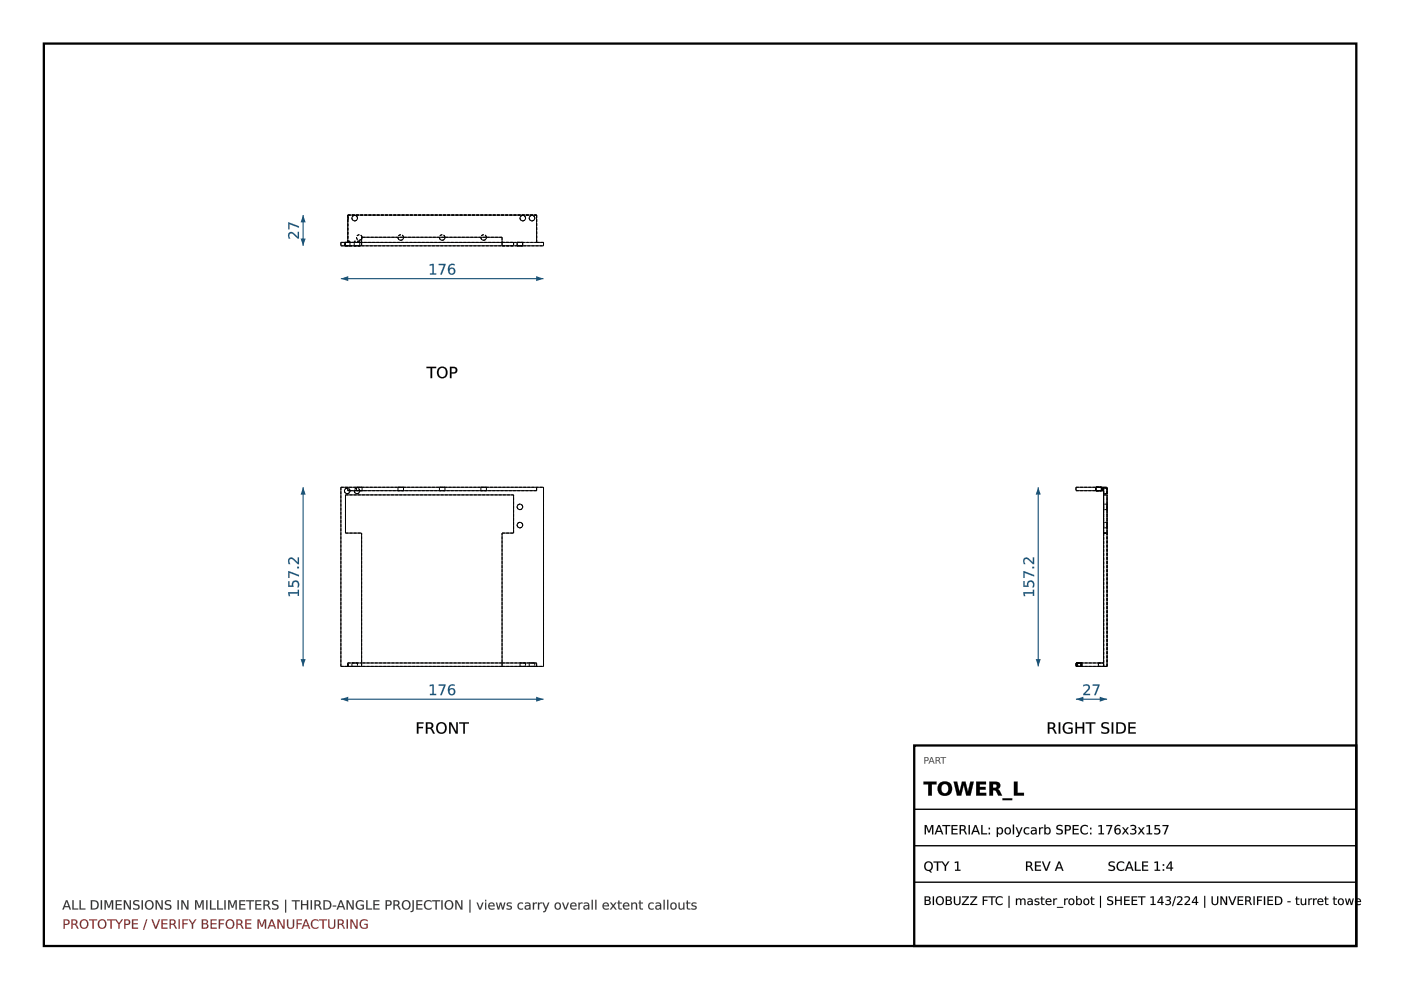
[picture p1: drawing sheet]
<svg xmlns="http://www.w3.org/2000/svg" width="297mm" height="210mm" viewBox="0 0 297 210" stroke-linecap="round" stroke-linejoin="round" font-family="sans-serif">
<path d="M9.3 9.2h278.3v191.4h-278.3z" fill="none" stroke="#000" stroke-width=".49"/>
<g fill="none" stroke="#000" stroke-width=".21">
<path d="M72.3 103.3h42.9v38h-42.9zM73.7 103.5a.58 .58 0 0 0-.7 .5 .58 .58 0 0 0 .6 .7 .58 .58 0 0 0 .6-.7M73.7 103.3v.7h40.1v-.7M75.1 104a.59 .59 0 0 0 .6 .7 .59 .59 0 0 0 .6-.7M73.7 141.3v-.7h40.1v.7M76.7 140.6v-27.6h-3.4v-8.1h35.6v8.1h-2.5v27.6"/>
<circle cx="110.2" cy="111.3" r=".58"/>
<circle cx="110.2" cy="107.5" r=".58"/>
</g>
<g fill="none" stroke="#000" stroke-width=".21" stroke-dasharray=".6 .3" stroke-linecap="butt">
<path d="M72.3 103.3v38M72.3 103.3h42.9M73.3 104.9h35.6M73.3 113v-8.1M73.3 113h3.4M73.7 103.5v-.2M73.7 103.5v.5M74.2 104h.9M74.2 104l-.5-.5M74.2 104h-.5M75.3 104h1.5M75.6 103.3h1.2"/>
<path d="M75.6 104v-.7M76.3 104h37.5M76.3 104h-1.2M76.3 104a.59 .59 0 0 0-.6-.5 .59 .59 0 0 0-.6 .5M76.8 103.3h-1.2M76.8 103.3v.7M77.1 104h-1.5M84.4 103.3h1.2M84.4 104h1.2M84.4 104v-.7M85.6 103.3h-1.2M85.6 104h-1.2"/>
<path d="M85.6 103.3v.7M93.2 103.3h1.1M93.2 104h1.1M93.2 104v-.7M94.3 103.3h-1.1M94.3 104h-1.1M94.3 103.3v.7M102 103.3h1.1M102 104h1.1M102 104v-.7M103.1 103.3h-1.1M103.1 104h-1.1"/>
<path d="M103.1 103.3v.7M106.4 113h2.5M108.9 113v-8.1M113.8 104v-.7M115.2 103.3v38M72.3 141.3h4.4M73.7 140.6h3M73.7 141.3v-.7M73.7 141.3h.1M73.7 140.6h.1M73.8 141.3h-.1M73.8 140.6h-.1"/>
<path d="M73.8 141.3v-.7M74.6 141.3h1.2M74.6 140.6h1.2M74.6 141.3v-.7M75.8 141.3h-1.2M75.8 140.6h-1.2M75.8 140.6v.7M76.7 141.3v-28.3M76.7 140.6v.7M106.4 140.6h7.4M106.4 141.3h-29.7M106.4 141.3h8.8"/>
<path d="M106.4 141.3v-28.3M106.4 140.6h-29.7M106.4 140.6v.7M110.3 141.3h1.1M110.3 140.6h1.1M110.3 141.3v-.7M111.4 141.3h-1.1M111.4 140.6h-1.1M111.4 140.6v.7M112.2 141.3h1.2M112.2 140.6h1.2M112.2 141.3v-.7"/>
<path d="M113.4 141.3h-1.2M113.4 140.6h-1.2M113.4 140.6v.7M113.8 141.3v-.7"/>
<circle cx="73.6" cy="104.1" r=".58"/>
<circle cx="75.7" cy="104.1" r=".58"/>
<circle cx="110.2" cy="111.3" r=".58"/>
<circle cx="110.2" cy="107.5" r=".58"/>
</g>
<path d="M72.3 148.2h42.9" fill="none" stroke="#1a5276" stroke-width=".24"/>
<g fill="#1a5276">
<path d="M72.3 148.2l1.5-.5v1.1z"/>
<path d="M113.7 147.7l1.5 .5-1.5 .6z"/>
<path d="M91.1 145.2l.9-.1v2h.5v.3h-1.3v-.3h.5v-1.7l-.6 .1zM93 145.1h1.5l-.8 2.3h-.4l.8-2h-1.1zM95.3 146.6a.51 .51 0 0 0 1 0 .51 .51 0 0 0-1 0zM95.2 145.4l.7-.3 .5 .1v.3a.72 .72 0 0 0-.8-.1 .72 .72 0 0 0-.3 .8 .75 .75 0 0 1 1.1 .1 .75 .75 0 0 1-.3 1.1 .75 .75 0 0 1-1-.5l-.1-1z"/>
<path d="M91.1 145.2l.9-.1v2h.5v.3h-1.4v-.3h.6v-1.7l-.6 .1zM91.1 145.2v.3l.6-.1v1.7h-.5v.3h1.3v-.3h-.5v-2zM93 145.1h1.5l-.8 2.3h-.4l.8-2h-1.1zM93 145.1v.3h1.1l-.8 2h.4l.8-2.3zM95.3 146.6a.5 .5 0 0 0 1 0 .5 .5 0 0 0-1 0zM95.2 146.6a.55 .55 0 0 1 1.1 0 .55 .55 0 0 1-1.1 0zM95.2 145.4a1.03 1.03 0 0 1 1.2-.2v.3a.7 .7 0 0 0-.8-.1 .7 .7 0 0 0-.3 .8 .77 .77 0 0 1 1.1 .1 .77 .77 0 0 1-.3 1.1 .77 .77 0 0 1-1.1-.5v-1zM95.2 145.4a1.27 1.27 0 0 0 .6 2 .74 .74 0 0 0 .7-1 .74 .74 0 0 0-1.2-.2 .73 .73 0 0 1 .3-.8 .73 .73 0 0 1 .8 .1v-.3l-.5-.1z"/>
</g>
<path d="M64.3 103.3v38" fill="none" stroke="#1a5276" stroke-width=".24"/>
<g fill="#1a5276">
<path d="M64.3 103.3l.5 1.6h-1.1z"/>
<path d="M63.7 139.7h1.1l-.5 1.6z"/>
<path d="M61.1 125.5h2v-.5h.3v1.3h-.3v-.5h-1.7l.1 .6h-.3zM61.1 123.2h.3v.9h.5a.81 .81 0 0 1 .8-1.1 .81 .81 0 0 1 .7 1.2l-.1 .3h-.3a.61 .61 0 0 0 .1-.9 .61 .61 0 0 0-.9 0l.1 .8h-1.2zM61.1 121.1l2.3 .8v.3l-2-.7v1h-.3zM63 120.2h.4v.3h-.4zM61.2 118.4a.97 .97 0 0 1 1.5 .4l.4 .4v-1h.3v1.4h-.3l-.5-.5a.99 .99 0 0 0-1.2-.5l-.1 .5 .2 .5h-.3l-.1-.6z"/>
<path d="M61.1 125.5h2v-.5h.3v1.4h-.3v-.6h-1.7l.1 .6h-.3zM61.1 125.5l.1 .9h.3l-.1-.6h1.7v.5h.3v-1.3h-.3v.6zM61.1 123.2h.3v.9h.5a.83 .83 0 0 1 .8-1.1 .83 .83 0 0 1 .7 1.2l-.1 .3h-.3a.59 .59 0 0 0 .1-.9 .59 .59 0 0 0-.9 0l.1 .8h-1.2zM61.1 123.2v1.2h1.2a.61 .61 0 0 1-.1-.8 .61 .61 0 0 1 .9-.1 .61 .61 0 0 1 0 .9l-.1 .1h.3a.87 .87 0 0 0-.1-1.1 .87 .87 0 0 0-1.1-.1l-.2 .4 .1 .5h-.6v-1zM61.1 121.1l2.3 .8v.3l-2-.7v1.1h-.3zM61.1 121.1v1.4h.3v-1.1l2 .8v-.3zM63 120.2h.4v.3h-.4zM63 120.2v.3h.4v-.3zM61.2 118.4a1.2 1.2 0 0 1 1.7 .6l.2 .2v-1h.3v1.4a.61 .61 0 0 1-.8-.4 .98 .98 0 0 0-1.1-.6l-.2 .4 .2 .6a.63 .63 0 0 1-.5-.4 .63 .63 0 0 1 .1-.6zM61.3 118.4l-.2 .9 .1 .3h.3a.57 .57 0 0 1-.1-.9 .57 .57 0 0 1 .9 .1l.8 .8h.3v-1.4h-.3v1.1l-1.1-1-.5-.1z"/>
</g>
<g fill="#000">
<path d="M88.4 153.1h1.4v.3h-1.1v.7h1v.3h-1v1.1h-.3zM90.3 153.1h.7a.67 .67 0 0 1 .8 .5 .67 .67 0 0 1-.3 .8l.7 1.1h-.4l-.4-.8-.4-.2h-.4v1h-.3zM90.6 153.4v.9h.4a.43 .43 0 0 0 .5-.5 .43 .43 0 0 0-.5-.4zM93 153.6a.95 .95 0 0 0-.1 1.2 .95 .95 0 0 0 1.1 .4 .96 .96 0 0 0 .4-1.2 .96 .96 0 0 0-1.2-.5zM92.4 154.3a1.2 1.2 0 0 1 2.4 0 1.2 1.2 0 0 1-2.4 0zM95.2 153.1h.5l1 2.1v-2.1h.4v2.4h-.5l-1.1-2v2h-.3zM97.4 153.1h2v.3h-.8v2.1h-.4v-2.1h-.8z"/>
<path d="M88.4 153.1h1.4v.3h-1.1v.7h1v.3h-1v1.2h-.3zM88.4 153.1v2.4h.3v-1.1h1v-.3h-1v-.7h1.1v-.3zM90.3 153.1h.7a.69 .69 0 0 1 .9 .5 .69 .69 0 0 1-.4 .8l.3 .3 .4 .9h-.4l-.5-1-.7-.1v1.1h-.3zM90.3 153.1v2.4h.3v-1l.7 .1 .5 .9h.4l-.5-.8-.3-.3a.65 .65 0 0 0 .4-.8 .65 .65 0 0 0-.8-.4zM90.6 153.4v.9l.4-.1a.41 .41 0 0 0 .5-.4 .41 .41 0 0 0-.5-.4zM90.6 153.4a.72 .72 0 0 1 .9 .2v.2a.42 .42 0 0 1-.5 .5h-.4zM93 153.6a.93 .93 0 0 0-.1 1.2 .93 .93 0 0 0 1.1 .4 .95 .95 0 0 0 .3-1.2 .95 .95 0 0 0-1.1-.5zM93 153.6a.85 .85 0 0 1 1.1-.1 .85 .85 0 0 1 .3 1.1 .79 .79 0 0 1-1 .7 .79 .79 0 0 1-.6-1zM92.4 154.3a1.22 1.22 0 0 1 2.4 0 1.22 1.22 0 0 1-2.4 0zM92.4 154.3a1.2 1.2 0 0 0 2.4 0 1.2 1.2 0 0 0-2.4 0zM95.2 153.1h.5l1 2.1v-2.1h.4v2.5h-.5l-1.1-2.1 .1 2.1h-.4zM95.2 153.1v2.4h.3l.1-2 1 2h.5v-2.4h-.4v2.1l-1-2.1zM97.4 153.1h2v.3h-.8v2.2h-.4v-2.2h-.8zM97.4 153.1v.3h.8v2.1h.4l-.1-2.1h.9v-.3z"/>
</g>
<g fill="none" stroke="#000" stroke-width=".21">
<path d="M73 51.4h.3M73.7 45.9v.7M73.7 45.6h40.1v5.8h1.4v.7h-42.9v-.7h1.4zM76.7 51.4h29.7M76.7 52.1v-1.8h29.7v1.8M76.8 50.3l-.1 .4M84.4 50.3a.59 .59 0 0 0 .6 .6 .59 .59 0 0 0 .6-.6M93.2 50.3a.59 .59 0 0 0 .6 .6 .59 .59 0 0 0 .5-.6M102 50.3a.59 .59 0 0 0 .5 .6 .59 .59 0 0 0 .6-.6"/>
<circle cx="75.2" cy="46.3" r=".58"/>
<circle cx="110.8" cy="46.3" r=".58"/>
<circle cx="112.8" cy="46.3" r=".58"/>
</g>
<g fill="none" stroke="#000" stroke-width=".21" stroke-dasharray=".6 .3" stroke-linecap="butt">
<path d="M72.3 51.4v.7M72.3 51.4h1.4M72.3 52.1h42.9M73 51.4h.7M73 52.1h1.2M73 52.1v-.7M73.3 51.4h3.4M73.3 52.1h3.4M73.3 51.4v.7M73.7 51.4h3M73.7 45.6v5.8M73.7 45.6h40.1"/>
<path d="M73.7 45.6v.3M73.7 46.6v4.6M73.7 46.6l.1-.4M73.7 46.6v4.8M73.8 46.2l-.1-.3M74.2 51.4h.9M74.2 51.4v-.2M74.2 51.2h-.5M74.2 51.4h-1M74.2 52.1h-1.2M74.2 51.4v.7M75.1 52.1h1.2"/>
<path d="M75.1 52.1v-.7M75.1 51.4v-.2M76.3 51.4h37.5M76.3 51.2h-1.2M76.3 51.4v-.2M76.3 51.4h-1.2M76.3 52.1h-1.2M76.3 51.4v.7M76.7 50.3v1.1M76.7 51.4v.7M76.8 50.3a.59 .59 0 0 0-.8-.5 .59 .59 0 0 0-.3 .9 .59 .59 0 0 0 1 0M85.6 50.3a.59 .59 0 0 0-.6-.5 .59 .59 0 0 0-.6 .5"/>
<path d="M94.3 50.3a.59 .59 0 0 0-.5-.5 .59 .59 0 0 0-.6 .5M103.1 50.3a.59 .59 0 0 0-.6-.5 .59 .59 0 0 0-.5 .5M106.4 51.4h7.4M106.4 51.4h2.5M106.4 52.1h2.5M106.4 50.3h-29.7M106.4 50.3v1.1M106.4 51.4v.7M108.9 51.4v.7M109.6 51.4h1.2M109.6 52.1h1.2M109.6 52.1v-.7"/>
<path d="M110.8 51.4h-1.2M110.8 52.1h-1.2M110.8 51.4v.7M113.8 51.4h1.4M113.8 45.6v5.8M115.2 51.4v.7"/>
<circle cx="75.2" cy="46.3" r=".58"/>
<circle cx="76.2" cy="50.4" r=".58"/>
<circle cx="85" cy="50.4" r=".58"/>
<circle cx="93.8" cy="50.4" r=".58"/>
<circle cx="102.5" cy="50.4" r=".58"/>
<circle cx="110.8" cy="46.3" r=".58"/>
<circle cx="112.8" cy="46.3" r=".58"/>
</g>
<path d="M72.3 59.1h42.9" fill="none" stroke="#1a5276" stroke-width=".24"/>
<g fill="#1a5276">
<path d="M72.3 59.1l1.5-.5v1z"/>
<path d="M113.7 58.6l1.5 .5-1.5 .5z"/>
<path d="M91.1 56.1l.9-.1v2h.5v.2h-1.3v-.2h.5v-1.8l-.6 .1zM93 56h1.5l-.8 2.2h-.4l.8-2h-1.1zM95.3 57.5a.51 .51 0 0 0 1 0 .51 .51 0 0 0-1 0zM95.2 56.2l.7-.3 .5 .1v.3a.72 .72 0 0 0-.8 0 .72 .72 0 0 0-.3 .7 .75 .75 0 0 1 1.1 .1 .75 .75 0 0 1-.3 1.1 .75 .75 0 0 1-1-.5l-.1-.9z"/>
<path d="M91.1 56.1l.9-.2v2.1l.5-.1v.3h-1.4v-.3l.6 .1v-1.7l-.6 .1zM91.1 56.1v.2l.6-.1v1.8h-.5v.2h1.3v-.2h-.5v-2zM93 55.9h1.5l-.8 2.3h-.4l.8-2h-1.1zM93 56v.2h1.1l-.8 2h.4l.8-2.2zM95.3 57.5a.5 .5 0 0 0 1 0 .5 .5 0 0 0-1 0zM95.2 57.5a.55 .55 0 0 1 1.1 0 .55 .55 0 0 1-1.1 0zM95.2 56.2a1.03 1.03 0 0 1 1.2-.2v.3a.7 .7 0 0 0-.8 0 .7 .7 0 0 0-.3 .7 .77 .77 0 0 1 1.1 .1 .77 .77 0 0 1-.3 1.1 .77 .77 0 0 1-1.1-.5v-.9zM95.2 56.2a1.27 1.27 0 0 0 .6 2 .74 .74 0 0 0 .7-1 .74 .74 0 0 0-1.2-.2 .73 .73 0 0 1 .3-.7 .73 .73 0 0 1 .8 0v-.3l-.5-.1z"/>
</g>
<path d="M64.3 45.6v6.5" fill="none" stroke="#1a5276" stroke-width=".24"/>
<g fill="#1a5276">
<path d="M64.3 45.6l.5 1.5h-1.1z"/>
<path d="M63.7 50.6h1.1l-.5 1.5z"/>
<path d="M61.2 49.4a.97 .97 0 0 1 1.5 .4l.4 .4v-1h.3v1.4h-.3l-.5-.5a.99 .99 0 0 0-1.2-.5l-.1 .5 .2 .5h-.3l-.1-.7zM61.1 47.2l2.3 .8v.3l-2-.8v1.1h-.3z"/>
<path d="M61.2 49.4a1.2 1.2 0 0 1 1.7 .6l.2 .2v-1h.3v1.4a.61 .61 0 0 1-.8-.5 .98 .98 0 0 0-1.1-.5l-.2 .3 .2 .7a.63 .63 0 0 1-.5-.4 .63 .63 0 0 1 .1-.7zM61.3 49.4l-.2 .8 .1 .4h.3a.57 .57 0 0 1-.1-.9 .57 .57 0 0 1 .9 0l.8 .9h.3v-1.4h-.3v1.1l-1.1-1.1h-.5zM61.1 47.1l2.3 .9v.3l-2-.8v1.1h-.3zM61.1 47.2v1.4h.3v-1.1l2 .8v-.3z"/>
</g>
<g fill="#000">
<path d="M90.4 77.8h2.1v.2h-.9v2.2h-.3v-2.2h-.9zM93.2 78.3a.95 .95 0 0 0-.1 1.1 .95 .95 0 0 0 1.1 .4 .96 .96 0 0 0 .3-1.2 .96 .96 0 0 0-1.1-.5zM92.6 78.9a1.2 1.2 0 0 1 2.4 0 1.2 1.2 0 0 1-2.4 0zM95.7 78v.9h.4a.45 .45 0 0 0 .5-.4 .45 .45 0 0 0-.5-.5zM95.4 77.8h.7a.72 .72 0 0 1 .9 .7 .72 .72 0 0 1-.9 .7h-.4v1h-.3z"/>
<path d="M90.4 77.8h2.1v.3l-.9-.1v2.2h-.3v-2.2l-.9 .1zM90.4 77.8v.2h.9v2.2h.3v-2.2h.9v-.2zM93.2 78.3a.93 .93 0 0 0-.1 1.1 .93 .93 0 0 0 1.1 .4 .95 .95 0 0 0 .3-1.2 .95 .95 0 0 0-1.1-.5zM93.2 78.2a.85 .85 0 0 1 1.1 0 .85 .85 0 0 1 .2 1.1 .79 .79 0 0 1-.9 .7 .79 .79 0 0 1-.6-1zM92.5 78.9a1.25 1.25 0 0 1 2.5 0 1.25 1.25 0 0 1-2.5 0zM92.6 78.9a1.2 1.2 0 0 0 2.4 0 1.2 1.2 0 0 0-2.4 0zM95.7 78v.9h.4a.43 .43 0 0 0 .5-.4 .43 .43 0 0 0-.5-.4zM95.7 78h.4a.47 .47 0 0 1 .5 .5 .47 .47 0 0 1-.5 .5h-.4zM95.4 77.8h.7a.74 .74 0 0 1 .9 .7 .74 .74 0 0 1-.9 .7h-.4v1h-.3zM95.4 77.8v2.4h.3v-1a.85 .85 0 0 0 1.2-.9l-.3-.4z"/>
</g>
<path d="M234 103.3v38M234 104h-5.9v-.7h6.6v38h-6.6v-.7h5.9" fill="none" stroke="#000" stroke-width=".21"/>
<g fill="none" stroke="#000" stroke-width=".21" stroke-dasharray=".6 .3" stroke-linecap="butt">
<path d="M228.1 103.3h5.9M228.1 104h5.6M228.1 103.3v.7M232.4 103.3h1.1M232.4 104h1.1M232.4 104v-.7M232.9 103.3h-.5M232.9 104h-.5M233.5 103.3h-.6M233.5 104h-.6M233.5 104v-.7M233.7 103.5v.5"/>
<path d="M233.7 104v-.5M234 103.3v38M234 103.3h.7M234 103.5v-.2M234 104.1v.6M234 104.7v-1.2M234 104v.1M234 104.7v-.7M234 104v-.7M234 113v-8.1M234 107.5v.5M234 108v-1.1"/>
<path d="M234 106.9v.6M234 111.3v.6M234 111.9v-1.1M234 110.8v.5M234 103.5h-.3M234 104h-.3M234 113h.7M234 104.9h.7M234.7 103.3v38M234.7 113v-8.1M234.7 104.1v.6M234.7 104.7v-1.2"/>
<path d="M234.7 103.5v.6M234.7 107.5v.5M234.7 108v-1.1M234.7 106.9v.6M234.7 111.3v.6M234.7 111.9v-1.1M234.7 110.8v.5M234.7 104.7h-.7M234.7 103.5h-.7M234.7 103.5h-1M234.7 108h-.7M234.7 106.9h-.7"/>
<path d="M234.7 111.9h-.7M234.7 110.8h-.7M228.1 141.3h.4M228.1 140.6h.4M228.1 140.6v.7M228.2 141.3h1.2M228.2 140.6h1.4M228.2 140.6h1.2M228.2 141.3v-.7M228.5 141.3v-.7M228.8 141.3h-.3M228.8 141.3h-.8"/>
<path d="M228.8 141.3h-.6M228.8 140.6h-.3M228.8 140.6h-.8M228.8 140.6h-.6M229.1 141.3h-.3M229.1 141.3h4.9M229.1 140.6h-.3M229.1 140.6h4.9M229.1 141.3v-.7M229.4 141.3h-.6M229.4 140.6h-.6M229.4 141.3v-.7"/>
<path d="M232.9 141.3h1.8M232.9 140.6h1.1M232.9 140.6v.7M234 141.3h.7M234 141.3v-.7M234 140.6v-27.6M234.7 141.3v-28.3"/>
</g>
<path d="M228.1 148.2h6.6" fill="none" stroke="#1a5276" stroke-width=".24"/>
<g fill="#1a5276">
<path d="M228.1 148.2l1.6-.5v1.1z"/>
<path d="M233.2 147.7l1.5 .5-1.5 .6z"/>
<path d="M229.7 145.2a.8 .8 0 0 1 1-.1 .8 .8 0 0 1 .3 1l-1 1h1.1v.3h-1.4v-.3l.4-.5a.97 .97 0 0 0 .6-1.1l-.5-.1-.5 .1zM231.7 145.1h1.4l-.8 2.3h-.3l.8-2h-1.1z"/>
<path d="M229.7 145.2a.81 .81 0 0 1 1.1 0 .81 .81 0 0 1 .1 1.1l-.9 .8h1.1v.3h-1.4a.6 .6 0 0 1 .4-.8 .96 .96 0 0 0 .6-1.1l-.5-.1-.5 .2zM229.7 145.2v.3a.57 .57 0 0 1 .8-.1 .57 .57 0 0 1 0 .9l-.8 .8v.3h1.4v-.3h-1.1l.8-.8a.73 .73 0 0 0 .1-1.1 .73 .73 0 0 0-1 0zM231.7 145.1h1.5l-.9 2.3h-.3l.8-2h-1.1zM231.7 145.1v.3h1.1l-.8 2h.3l.8-2.3z"/>
</g>
<path d="M220.1 103.3v38" fill="none" stroke="#1a5276" stroke-width=".24"/>
<g fill="#1a5276">
<path d="M220.1 103.3l.6 1.6h-1.1z"/>
<path d="M219.6 139.7h1.1l-.6 1.6z"/>
<path d="M217 125.5h2v-.5h.2v1.3h-.2v-.5h-1.7l.1 .6h-.3zM217 123.2h.2v.9h.6a.81 .81 0 0 1 .8-1.1 .81 .81 0 0 1 .7 1.2l-.1 .3h-.3a.61 .61 0 0 0 .1-.9 .61 .61 0 0 0-.9 0v.8h-1.1zM217 121.1l2.2 .8v.3l-2-.7v1h-.2zM218.9 120.2h.3v.3h-.3zM217.1 118.4a.97 .97 0 0 1 1.5 .4l.4 .4v-1h.2v1.4h-.2l-.5-.5a.99 .99 0 0 0-1.2-.5l-.1 .5 .2 .5h-.3l-.2-.6z"/>
<path d="M217 125.5h2v-.5h.3v1.4h-.3v-.6h-1.7l.1 .6h-.3zM217 125.5l.1 .9h.3l-.2-.6h1.8v.5h.2v-1.3h-.2v.6zM217 123.2h.2v.9h.6a.83 .83 0 0 1 .8-1.1 .83 .83 0 0 1 .7 1.2l-.1 .3h-.3a.59 .59 0 0 0 .1-.9 .59 .59 0 0 0-.9 0v.8h-1.1zM217 123.2v1.2h1.1a.61 .61 0 0 1 0-.8 .61 .61 0 0 1 .8-.1 .61 .61 0 0 1 .1 .9l-.1 .1h.3a.87 .87 0 0 0-.1-1.1 .87 .87 0 0 0-1.1-.1l-.2 .4v.5h-.6v-1zM217 121.1l2.3 .8v.3l-2.1-.7v1.1h-.2zM217 121.1v1.4h.2v-1.1l2 .8v-.3zM218.8 120.2h.5v.3h-.5zM218.9 120.2v.3h.3v-.3zM217.1 118.4a1.2 1.2 0 0 1 1.7 .6l.2 .2v-1h.3v1.4a.61 .61 0 0 1-.8-.4 .98 .98 0 0 0-1.2-.6l-.1 .4 .2 .6a.63 .63 0 0 1-.5-.4 .63 .63 0 0 1 .1-.6zM217.1 118.4l-.1 .9 .1 .3h.3a.57 .57 0 0 1-.2-.9 .57 .57 0 0 1 .9 .1l.9 .8h.2v-1.4h-.2v1.1l-1.2-1-.4-.1z"/>
</g>
<g fill="#000">
<path d="M222.2 153.1h.7a.67 .67 0 0 1 .8 .5 .67 .67 0 0 1-.4 .8l.7 1.1h-.3l-.4-.8-.5-.2h-.3v1h-.3zM222.5 153.4v.9h.4a.43 .43 0 0 0 .5-.5 .43 .43 0 0 0-.5-.4zM224.5 153.1h.3v2.4h-.3zM225.6 153.4a1.51 1.51 0 0 1 1.8-.1v.4a.99 .99 0 0 0-1.4-.1 .99 .99 0 0 0-.2 1.3 .99 .99 0 0 0 1.3 .3v-.6h-.5v-.3h.8v1a1.3 1.3 0 0 1-1.8-.1 1.3 1.3 0 0 1 0-1.8zM228 153.1h.3v1h1.2v-1h.4v2.4h-.4v-1.1h-1.2v1.1h-.3zM230.2 153.1h2v.3h-.8v2.1h-.4v-2.1h-.8zM233.7 153.3l1-.2 .3 .1v.3a.82 .82 0 0 0-1.2 .3l.1 .2a1.3 1.3 0 0 1 1.3 .9 1.1 1.1 0 0 1-1.7 .5v-.3a.74 .74 0 0 0 .8 .3 .74 .74 0 0 0 .5-.6l-.1-.2a1.34 1.34 0 0 1-1.2-.8zM235.7 153.1h.3v2.4h-.3zM237 153.4v1.9a1 1 0 0 0 1.4-1 1 1 0 0 0-1.4-.9zM236.7 153.1h.7a1.21 1.21 0 0 1 1.3 1.2 1.21 1.21 0 0 1-1.3 1.2h-.7zM239.2 153.1h1.6v.3h-1.2v.7h1.1v.3h-1.1v.9h1.2v.2h-1.6z"/>
<path d="M222.1 153.1h.8a.69 .69 0 0 1 .8 .5 .69 .69 0 0 1-.4 .8l.3 .3 .5 .9h-.4l-.6-1-.6-.1v1.1h-.4zM222.2 153.1v2.4h.3v-1l.7 .1 .5 .9h.3l-.4-.8-.3-.3a.65 .65 0 0 0 .4-.8 .65 .65 0 0 0-.8-.4zM222.5 153.4v.9l.4-.1a.41 .41 0 0 0 .5-.4 .41 .41 0 0 0-.5-.4zM222.5 153.4a.72 .72 0 0 1 .9 .2v.2a.42 .42 0 0 1-.5 .5h-.4zM224.5 153.1h.3v2.5h-.3zM224.5 153.1v2.4h.3v-2.4zM225.6 153.4a1.5 1.5 0 0 1 1.8-.1v.4a.98 .98 0 0 0-1.4-.1 .98 .98 0 0 0-.2 1.3 .98 .98 0 0 0 1.3 .3v-.6h-.6v-.3h.9v1a1.32 1.32 0 0 1-1.8-.1 1.32 1.32 0 0 1 0-1.8zM225.6 153.4a1.29 1.29 0 0 0 0 1.8 1.29 1.29 0 0 0 1.8 .1v-1h-.8v.3l.5-.1v.7a.99 .99 0 0 1-1.3-.3 .99 .99 0 0 1 .2-1.3 .99 .99 0 0 1 1.4 .1v-.4a1.57 1.57 0 0 0-1.8 .1zM228 153.1h.4v1h1.1v-1h.4v2.5h-.4v-1.2h-1.2l.1 1.2h-.4zM228 153.1v2.4h.3v-1.1h1.3l-.1 1.1h.4v-2.4h-.4l.1 1h-1.3v-1zM230.2 153.1h2v.3h-.8v2.2h-.4v-2.2h-.8zM230.2 153.1v.3h.9l-.1 2.1h.4v-2.1h.8v-.3zM233.7 153.3l.4-.2 .8 .1h.2v.4a.87 .87 0 0 0-1.3 .2l.1 .2 .6 .2a.76 .76 0 0 1 .7 .9 .76 .76 0 0 1-1.1 .5l-.6-.1v-.4a.72 .72 0 0 0 .8 .3 .72 .72 0 0 0 .5-.6l-.4-.3a.72 .72 0 0 1-.8-.4 .72 .72 0 0 1 .1-.8zM233.7 153.3a.64 .64 0 0 0-.1 .7 .64 .64 0 0 0 .6 .4 .5 .5 0 0 1 .7 .6 .5 .5 0 0 1-.8 .3l-.6-.2v.3a1.09 1.09 0 0 0 1.7-.5 .82 .82 0 0 0-.9-.7l-.3-.1a.44 .44 0 0 1-.1-.6 .44 .44 0 0 1 .6-.1l.6 .1-.1-.3h-.3zM235.7 153.1h.3v2.5h-.3zM235.7 153.1v2.4h.3v-2.4zM237 153.4v1.9a.98 .98 0 0 0 1.4-1 .98 .98 0 0 0-1.4-.9zM237 153.4a1.01 1.01 0 0 1 1.4 .9 1.01 1.01 0 0 1-1.4 1zM236.7 153.1a1.7 1.7 0 0 1 2 .7 1.21 1.21 0 0 1-.1 1.3 1.21 1.21 0 0 1-1.2 .5h-.7zM236.7 153.1v2.4h.7a1.19 1.19 0 0 0 1.3-1.2 1.19 1.19 0 0 0-1.3-1.1zM239.2 153.1h1.6v.3h-1.2v.7h1.1v.3h-1.1v.9h1.2v.3h-1.6zM239.2 153.1v2.4h1.6v-.2h-1.3v-.9h1.2v-.3h-1.2v-.7h1.3v-.3z"/>
</g>
<g fill="#333">
<path d="M14.1 191.1l-.3 1h.7zM14 190.9h.3l.8 1.9h-.3l-.2-.5h-.9l-.2 .5h-.3zM15.3 190.9h.3v1.7h1v.2h-1.3zM16.9 190.9h.2v1.7h1v.2h-1.2zM19.5 191.1v1.5a.82 .82 0 0 0 1.1-.7 .82 .82 0 0 0-1.1-.8zM19.3 190.9h.5a.99 .99 0 0 1 1.1 1 .99 .99 0 0 1-1.1 .9h-.5zM21.4 190.9h.2v1.9h-.2zM22.2 190.9h.4l.5 1.3 .5-1.3h.4v1.9h-.3v-1.7l-.5 1.4h-.3l-.5-1.4v1.7h-.2zM24.5 190.9h1.3v.2h-1v.6h.9v.2h-.9v.7h1v.2h-1.3zM26.3 190.9h.3l.9 1.6v-1.6h.3v1.9h-.4l-.9-1.6v1.6h-.2zM28.4 191l.8-.1h.3v.3a.51 .51 0 0 0-.6-.2 .51 .51 0 0 0-.3 .6 .96 .96 0 0 1 1 .9 1 1 0 0 1-1.4 .3v-.3a.64 .64 0 0 0 1.1-.3l-.1-.1a.97 .97 0 0 1-1-.9zM30 190.9h.3v1.9h-.3zM31.2 191.3a.78 .78 0 0 0-.1 .9 .78 .78 0 0 0 .9 .4 .76 .76 0 0 0 .3-1.1 .76 .76 0 0 0-1.1-.2zM30.7 191.8a.99 .99 0 0 1 1.9 0 .99 .99 0 0 1-1.9 0zM33 190.9h.4l.8 1.6v-1.6h.3v1.9h-.4l-.8-1.6v1.6h-.3zM35.1 191l.8-.1h.3v.3a.51 .51 0 0 0-.6-.2 .51 .51 0 0 0-.3 .6 .96 .96 0 0 1 1 .9 1 1 0 0 1-1.3 .3v-.3a.64 .64 0 0 0 1-.3v-.1a.97 .97 0 0 1-1-.9zM37.6 190.9h.3v1.9h-.3zM38.4 190.9h.4l.9 1.6v-1.6h.3v1.9h-.4l-.9-1.6v1.6h-.3zM41.4 190.9h.4l.5 1.3 .5-1.3h.4v1.9h-.3v-1.7l-.5 1.4h-.3l-.5-1.4v1.7h-.2zM43.7 190.9h.3v1.9h-.3zM44.5 190.9h.3v1.7h1v.2h-1.3zM46 190.9h.3v1.7h1v.2h-1.3zM47.6 190.9h.2v1.9h-.2zM48.4 190.9h.4l.5 1.3 .5-1.3h.4v1.9h-.3v-1.7l-.5 1.4h-.2l-.6-1.4v1.7h-.2zM50.7 190.9h1.3v.2h-1v.6h1v.2h-1v.7h1v.2h-1.3zM52.2 190.9h1.7v.2h-.7v1.7h-.3v-1.7h-.7zM54.1 190.9h1.3v.2h-1v.6h.9v.2h-.9v.7h1v.2h-1.3zM55.9 190.9h.6a.55 .55 0 0 1 .6 .3 .55 .55 0 0 1-.3 .7l.6 .9h-.3l-.3-.6-.4-.2h-.3v.8h-.2zM56.1 191.1v.7h.4a.35 .35 0 0 0 .4-.4 .35 .35 0 0 0-.4-.3zM57.9 191l.8-.1h.3v.3a.51 .51 0 0 0-.7-.2 .51 .51 0 0 0-.3 .6 .96 .96 0 0 1 1 .9 1 1 0 0 1-1.3 .3v-.3a.64 .64 0 0 0 1.1-.3l-.1-.1a.97 .97 0 0 1-1-.9zM60.4 190.8h.3v2.7h-.3zM61.9 190.9h1.7v.2h-.7v1.7h-.3v-1.7h-.7zM63.8 190.9h.3v.8h1v-.8h.2v1.9h-.2v-.9h-1v.9h-.3zM65.9 190.9h.2v1.9h-.2zM66.7 190.9h.6a.55 .55 0 0 1 .6 .3 .55 .55 0 0 1-.3 .7l.6 .9h-.3l-.3-.6-.4-.2h-.2v.8h-.3zM67 191.1v.7h.3a.35 .35 0 0 0 .4-.4 .35 .35 0 0 0-.4-.3zM68.9 191.1v1.5a.82 .82 0 0 0 1.1-.7 .82 .82 0 0 0-1.1-.8zM68.6 190.9h.5a.99 .99 0 0 1 1.2 1 .99 .99 0 0 1-1.2 .9h-.5zM70.6 192h.7v.2h-.7zM72.3 191.1l-.4 1h.7zM72.1 190.9h.3l.8 1.9h-.3l-.2-.5h-.9l-.2 .5h-.2zM73.5 190.9h.3l.9 1.6v-1.6h.3v1.9h-.4l-.9-1.6v1.6h-.2zM75.7 191.1l.4-.2 .5-.1 .5 .2v.3a.81 .81 0 0 0-1.1-.1 .81 .81 0 0 0-.2 1.1 .81 .81 0 0 0 1.1 .3v-.6h-.5v-.2h.8v.9a1.07 1.07 0 0 1-1.5-.1 1.07 1.07 0 0 1 0-1.5zM77.6 190.9h.3v1.7h1v.2h-1.3zM79.2 190.9h1.2v.2h-1v.6h1v.2h-1v.7h1.1v.2h-1.3zM82 191.1v.7h.4a.37 .37 0 0 0 .4-.3 .37 .37 0 0 0-.4-.4zM81.8 190.9h.6a.6 .6 0 0 1 .7 .6 .6 .6 0 0 1-.7 .6h-.4v.7h-.2zM83.4 190.9h.6a.55 .55 0 0 1 .7 .3 .55 .55 0 0 1-.3 .7l.6 .9h-.3l-.4-.6-.3-.2h-.3v.8h-.3zM83.7 191.1v.7h.3a.35 .35 0 0 0 .4-.4 .35 .35 0 0 0-.4-.3zM85.7 191.3a.78 .78 0 0 0-.2 .9 .78 .78 0 0 0 1 .4 .76 .76 0 0 0 .2-1.1 .76 .76 0 0 0-1-.2zM85.1 191.8a1 1 0 0 1 2 0 1 1 0 0 1-2 0zM87.5 190.9h.2v2l-.2 .4-.4 .1v-.2l.3-.3zM88.3 190.9h1.2v.2h-1v.6h1v.2h-1v.7h1.1v.2h-1.3zM90.1 191.1l.5-.2 .4-.1 .5 .2v.3a.78 .78 0 0 0-1.1 0 .78 .78 0 0 0 0 1.1 .78 .78 0 0 0 1.1 0v.3a1.04 1.04 0 0 1-1.4-.2 1.04 1.04 0 0 1 0-1.4zM91.6 190.9h1.7v.2h-.7v1.7h-.3v-1.7h-.7zM93.6 190.9h.2v1.9h-.2zM94.7 191.3a.78 .78 0 0 0-.1 .9 .78 .78 0 0 0 .9 .4 .76 .76 0 0 0 .3-1.1 .76 .76 0 0 0-1.1-.2zM94.2 191.8a1 1 0 0 1 2 0 1 1 0 0 1-2 0zM96.5 190.9h.4l.9 1.6v-1.6h.2v1.9h-.3l-.9-1.6v1.6h-.3zM99.5 190.8h.3v2.7h-.3zM101 191.4h.3l.5 1.2 .4-1.2h.3l-.6 1.4h-.3zM102.8 191.4h.3v1.4h-.3zM102.8 190.8h.3v.3h-.3zM103.7 191.5a.69 .69 0 0 1 .8-.1 .69 .69 0 0 1 .4 .8h-1.1a.67 .67 0 0 0 1 .3v.3a.84 .84 0 0 1-1.1-.1 .84 .84 0 0 1 0-1.2zM103.9 191.7l-.1 .3h.8l-.2-.4zM105.1 191.4h.3l.3 1.1 .3-1.1h.3l.3 1.1 .3-1.1h.2l-.3 1.4h-.3l-.4-1.2-.3 1.2h-.3zM107.6 191.4h.8l.1 .2a.41 .41 0 0 0-.5-.1 .41 .41 0 0 0-.3 .4 .61 .61 0 0 1 .6 .2 .61 .61 0 0 1 .1 .7h-.8h-.2v-.3a.53 .53 0 0 0 .9-.1l-.1-.1a.6 .6 0 0 1-.6-.2 .6 .6 0 0 1 0-.7zM109.9 191.5l.7-.2 .3 .1v.3a.58 .58 0 0 0-.8 0 .58 .58 0 0 0 0 .8 .58 .58 0 0 0 .8 .1v.2a.8 .8 0 0 1-1.1-.2 .8 .8 0 0 1 .1-1.1zM111.6 192.2l-.1 .1a.36 .36 0 0 0 .3 .4 .36 .36 0 0 0 .4-.3v-.3zM111.3 191.4a.73 .73 0 0 1 1.2 .6v.8h-.3v-.2a.53 .53 0 0 1-.6 .3 .53 .53 0 0 1-.4-.6 .53 .53 0 0 1 .7-.4h.3a.53 .53 0 0 0-.3-.4 .53 .53 0 0 0-.6 .2zM113 191.4h.2v.2l.2-.2 .5-.1v.3a.44 .44 0 0 0-.5 0 .44 .44 0 0 0-.2 .5v.7h-.2zM114.1 191.4h.2v.2l.2-.2 .4-.1v.3a.44 .44 0 0 0-.4 0 .44 .44 0 0 0-.2 .5v.7h-.2zM115 191.4h.3l.4 1.1 .5-1.1h.3l-.8 1.8-.2 .2h-.4v-.2h.4l.1-.4zM117.9 191.7a.5 .5 0 0 0 0 .7 .5 .5 0 0 0 .7 0 .51 .51 0 0 0 0-.6 .51 .51 0 0 0-.7-.1zM117.5 192.1a.75 .75 0 0 1 1.5 0 .75 .75 0 0 1-1.5 0zM119.2 191.4h.2l.5 1.2 .5-1.2h.2l-.5 1.4h-.4zM121.1 191.5a.69 .69 0 0 1 .8-.1 .69 .69 0 0 1 .3 .8h-1.1a.67 .67 0 0 0 1.1 .3v.3a.84 .84 0 0 1-1.1-.1 .84 .84 0 0 1 0-1.2zM121.3 191.7l-.2 .3h.9l-.2-.4zM122.6 191.4h.3v.2l.2-.2 .4-.1v.3a.44 .44 0 0 0-.4 0 .44 .44 0 0 0-.2 .5v.7h-.3zM124 192.2v.1a.36 .36 0 0 0 .2 .4 .36 .36 0 0 0 .5-.3v-.3zM123.8 191.4a.73 .73 0 0 1 1.1 .6v.8h-.2v-.2a.53 .53 0 0 1-.7 .3 .53 .53 0 0 1-.3-.6 .53 .53 0 0 1 .7-.4h.3a.53 .53 0 0 0-.4-.4 .53 .53 0 0 0-.5 .2zM125.4 190.8h.3v2h-.3zM126.2 190.8h.3v2h-.3zM127.9 191.5a.69 .69 0 0 1 .9-.1 .69 .69 0 0 1 .3 .8h-1.1a.67 .67 0 0 0 1.1 .3v.3a.84 .84 0 0 1-1.2-.1 .84 .84 0 0 1 0-1.2zM128.1 191.7l-.1 .3h.9l-.3-.4zM129.3 191.4h.3l.4 .5 .4-.5h.3l-.5 .7 .5 .7h-.2l-.5-.5-.4 .5h-.3l.6-.7zM131.1 190.9h.2v.5h.5v.2h-.5v.9l.5 .1v.2h-.5l-.2-.2v-1h-.2v-.2h.2zM132.3 191.5a.69 .69 0 0 1 .8-.1 .69 .69 0 0 1 .3 .8h-1.1a.67 .67 0 0 0 1.1 .3v.3a.84 .84 0 0 1-1.1-.1 .84 .84 0 0 1 0-1.2zM132.5 191.7l-.2 .3h.9l-.2-.4zM133.8 191.4h.3v.2a.54 .54 0 0 1 .6-.2 .54 .54 0 0 1 .4 .6v.8h-.3v-.8a.39 .39 0 0 0-.4-.5 .39 .39 0 0 0-.3 .5v.8h-.3zM135.6 190.9h.2v.5h.5v.2h-.5v.9l.5 .1v.2h-.5l-.2-.2v-1h-.2v-.2h.2zM137.6 191.5l.7-.2 .3 .1v.3a.58 .58 0 0 0-.8 0 .58 .58 0 0 0 0 .8 .58 .58 0 0 0 .8 .1v.2a.8 .8 0 0 1-1.1-.2 .8 .8 0 0 1 .1-1.1zM139.3 192.2l-.1 .1a.36 .36 0 0 0 .3 .4 .36 .36 0 0 0 .4-.3v-.3zM139 191.4a.73 .73 0 0 1 1.2 .6v.8h-.3v-.2a.53 .53 0 0 1-.6 .3 .53 .53 0 0 1-.4-.6 .53 .53 0 0 1 .7-.4h.3a.53 .53 0 0 0-.3-.4 .53 .53 0 0 0-.6 .2zM140.7 190.8h.2v2h-.2zM141.5 190.8h.2v2h-.2zM142.5 191.7a.5 .5 0 0 0-.1 .7 .5 .5 0 0 0 .8 0 .51 .51 0 0 0-.1-.6 .51 .51 0 0 0-.6-.1zM142 192.1a.75 .75 0 0 1 1.5 0 .75 .75 0 0 1-1.5 0zM143.9 191.4h.2v.9a.39 .39 0 0 0 .4 .4 .39 .39 0 0 0 .4-.5v-.8h.2v1.4h-.2v-.2a.54 .54 0 0 1-.7 .3 .54 .54 0 0 1-.3-.6zM145.6 190.9h.3v.5h.5v.2h-.5v.9l.5 .1v.2h-.5l-.3-.2v-1h-.2v-.2h.2zM146.7 191.4h.8l.1 .2a.41 .41 0 0 0-.4-.1 .41 .41 0 0 0-.3 .4 .61 .61 0 0 1 .6 .2 .61 .61 0 0 1 .1 .7h-.9h-.1v-.3a.53 .53 0 0 0 .9-.1l-.1-.1a.6 .6 0 0 1-.6-.2 .6 .6 0 0 1-.1-.7z"/>
<path d="M14.1 191.1l-.3 1h.7zM14.1 191.1l.4 1h-.7zM14 190.9h.3l.8 2h-.3l-.2-.6h-.9l-.2 .6h-.3zM14 190.9l-.8 1.9h.3l.2-.5h.9l.2 .5h.3l-.8-1.9zM15.3 190.9h.3v1.7h1v.3h-1.3zM15.3 190.9v1.9h1.3v-.2h-1v-1.7zM16.9 190.9h.2v1.7h1v.3h-1.2zM16.9 190.9v1.9h1.2v-.2h-1v-1.7zM19.5 191.1v1.5a.81 .81 0 0 0 1.1-.7 .81 .81 0 0 0-1.1-.8zM19.5 191.1a.83 .83 0 0 1 1.2 .8 .83 .83 0 0 1-1.2 .7zM19.2 190.9h.6a1.01 1.01 0 0 1 1.1 1 1.01 1.01 0 0 1-1.1 1h-.6zM19.3 190.9v1.9h.5a.98 .98 0 0 0 1.1-.9 .98 .98 0 0 0-1.1-1zM21.3 190.9h.3v2h-.3zM21.4 190.9v1.9h.2v-1.9zM22.2 190.9h.4l.5 1.3 .5-1.3h.4v2h-.3v-1.8l-.5 1.4h-.3l-.5-1.4v1.8h-.2zM22.2 190.9v1.9h.2v-1.7l.5 1.4h.3l.5-1.4v1.7h.3v-1.9h-.4l-.5 1.4-.5-1.4zM24.5 190.9h1.3v.2h-1v.6h1v.2h-1v.7h1v.3h-1.3zM24.5 190.9v1.9h1.3v-.2h-1v-.7h.9v-.2h-.9v-.6h1v-.2zM26.2 190.9h.4l.9 1.6v-1.6h.3v2h-.4l-.9-1.7v1.7h-.3zM26.3 190.9v1.9h.2v-1.6l.9 1.6h.4v-1.9h-.3v1.6l-.9-1.6zM28.4 191l.3-.2a.51 .51 0 0 1 .8 .4 .5 .5 0 0 0-.6-.2 .5 .5 0 0 0-.3 .6l.4 .1a.62 .62 0 0 1 .6 .8 .62 .62 0 0 1-.9 .4l-.5-.1v-.3a.63 .63 0 0 0 1.1-.3l-.4-.2a.59 .59 0 0 1-.6-.3 .59 .59 0 0 1 .1-.7zM28.4 191a.53 .53 0 0 0-.1 .6 .53 .53 0 0 0 .5 .3 .42 .42 0 0 1 .5 .5 .42 .42 0 0 1-.6 .3l-.5-.2v.2a.83 .83 0 0 0 .9 .1 .83 .83 0 0 0 .5-.7l-.3-.3-.7-.2a.52 .52 0 0 1 .3-.6 .52 .52 0 0 1 .6 .2v-.3h-.3zM30 190.9h.3v2h-.3zM30 190.9v1.9h.3v-1.9zM31.2 191.3a.77 .77 0 0 0-.1 .9 .77 .77 0 0 0 .9 .4 .75 .75 0 0 0 .2-1.1 .75 .75 0 0 0-1-.2zM31.2 191.3a.78 .78 0 0 1 1.1 .4 .78 .78 0 0 1-.7 1 .85 .85 0 0 1-.4-1.4zM30.6 191.8a1.05 1.05 0 0 1 2.1 0 1.05 1.05 0 0 1-2.1 0zM30.7 191.8a.98 .98 0 0 0 1.9 0 .98 .98 0 0 0-1.9 0zM33 190.9h.4l.8 1.6v-1.6h.3v2h-.4l-.8-1.7v1.7h-.3zM33 190.9v1.9h.3v-1.6l.8 1.6h.4v-1.9h-.3v1.6l-.8-1.6zM35.1 191l.3-.2a.51 .51 0 0 1 .8 .4 .5 .5 0 0 0-.6-.2 .5 .5 0 0 0-.3 .6l.5 .1a.62 .62 0 0 1 .5 .8 .62 .62 0 0 1-.9 .4l-.5-.1v-.3a.63 .63 0 0 0 1.1-.3l-.3-.2a.59 .59 0 0 1-.7-.3 .59 .59 0 0 1 .1-.7zM35.1 191a.53 .53 0 0 0-.1 .6 .53 .53 0 0 0 .5 .3 .42 .42 0 0 1 .6 .5 .42 .42 0 0 1-.7 .3l-.4-.2v.2a.83 .83 0 0 0 .8 .1 .83 .83 0 0 0 .5-.7l-.2-.3-.8-.2a.52 .52 0 0 1 .3-.6 .52 .52 0 0 1 .6 .2v-.3h-.3zM37.6 190.9h.3v2h-.3zM37.6 190.9v1.9h.3v-1.9zM38.4 190.9h.4l.9 1.6v-1.6h.3v2h-.4l-.9-1.7v1.7h-.3zM38.4 190.9v1.9h.3v-1.6l.9 1.6h.4v-1.9h-.3v1.6l-.9-1.6zM41.3 190.9h.5l.5 1.3 .5-1.3h.4v2h-.3v-1.8l-.5 1.4h-.3l-.5-1.4v1.8h-.3zM41.4 190.9v1.9h.2v-1.7l.5 1.4h.3l.5-1.4v1.7h.3v-1.9h-.4l-.5 1.4-.5-1.4zM43.7 190.9h.3v2h-.3zM43.7 190.9v1.9h.3v-1.9zM44.5 190.9h.3v1.7h1v.3h-1.3zM44.5 190.9v1.9h1.3v-.2h-1v-1.7zM46 190.9h.3v1.7h1v.3h-1.3zM46 190.9v1.9h1.3v-.2h-1v-1.7zM47.6 190.9h.3v2h-.3zM47.6 190.9v1.9h.2v-1.9zM48.4 190.9h.4l.5 1.3 .5-1.3h.4v2h-.3v-1.8l-.5 1.4h-.3l-.5-1.4 .1 1.8h-.3zM48.4 190.9v1.9h.2v-1.7l.6 1.4h.2l.5-1.4v1.7h.3v-1.9h-.4l-.5 1.4-.5-1.4zM50.7 190.9h1.3v.2h-1v.6h1v.2h-1v.7h1v.3h-1.3zM50.7 190.9v1.9h1.3v-.2h-1v-.7h1v-.2h-1v-.6h1v-.2zM52.2 190.9h1.7v.2h-.7v1.8h-.3v-1.8h-.7zM52.2 190.9v.2h.7v1.7h.3l-.1-1.7h.8v-.2zM54.1 190.9h1.3v.2h-1v.6h1v.2h-1v.7h1v.3h-1.3zM54.1 190.9v1.9h1.3v-.2h-1v-.7h.9v-.2h-.9v-.6h1v-.2zM55.8 190.9h.7a.57 .57 0 0 1 .6 .3 .57 .57 0 0 1-.3 .7l.6 1h-.3l-.4-.8-.6-.1v.9h-.3zM55.9 190.9v1.9h.2v-.8l.6 .1 .4 .7h.3l-.6-.9a.54 .54 0 0 0 .3-.6 .54 .54 0 0 0-.6-.4zM56.1 191.1v.7h.4a.34 .34 0 0 0 .3-.4 .34 .34 0 0 0-.3-.3zM56.1 191.1h.4a.37 .37 0 0 1 .4 .3 .37 .37 0 0 1-.4 .4h-.4zM57.8 191l.4-.2a.51 .51 0 0 1 .8 .4h-.1a.5 .5 0 0 0-.6-.2 .5 .5 0 0 0-.3 .6l.5 .1a.62 .62 0 0 1 .6 .8 .62 .62 0 0 1-.9 .4l-.5-.1v-.3a.63 .63 0 0 0 1.1-.3l-.4-.2a.59 .59 0 0 1-.7-.3 .59 .59 0 0 1 .1-.7zM57.9 191a.53 .53 0 0 0-.2 .6 .53 .53 0 0 0 .5 .3 .42 .42 0 0 1 .6 .5 .42 .42 0 0 1-.6 .3l-.5-.2v.2a.83 .83 0 0 0 .9 .1 .83 .83 0 0 0 .4-.7l-.2-.3-.8-.2a.52 .52 0 0 1 .3-.6 .52 .52 0 0 1 .7 .2v-.3h-.3zM60.4 190.8h.3v2.7h-.3zM60.4 190.8v2.7h.3v-2.7zM61.9 190.9h1.7v.2h-.7v1.8h-.3v-1.8h-.7zM61.9 190.9v.2h.7v1.7h.3l-.1-1.7h.8v-.2zM63.8 190.9h.3v.8h1v-.8h.3v2h-.3v-1h-1v1h-.3zM63.8 190.9v1.9h.3v-.9h1v.9h.2v-1.9h-.2v.8h-1v-.8zM65.9 190.9h.3v2h-.3zM65.9 190.9v1.9h.2v-1.9zM66.7 190.9h.6a.57 .57 0 0 1 .7 .3 .57 .57 0 0 1-.4 .7l.7 1h-.4l-.4-.8-.5-.1v.9h-.3zM66.7 190.9v1.9h.3l-.1-.8 .6 .1 .4 .7h.3l-.6-.9a.54 .54 0 0 0 .3-.6 .54 .54 0 0 0-.6-.4zM67 191.1v.7h.3a.34 .34 0 0 0 .4-.4 .34 .34 0 0 0-.4-.3zM66.9 191.1h.4a.37 .37 0 0 1 .4 .3 .37 .37 0 0 1-.4 .4h-.4zM68.9 191.1v1.5a.81 .81 0 0 0 1.1-.7 .81 .81 0 0 0-1.1-.8zM68.8 191.1a.83 .83 0 0 1 1.2 .8 .83 .83 0 0 1-1.2 .7zM68.6 190.9h.5a1.01 1.01 0 0 1 1.2 1 1.01 1.01 0 0 1-1.2 1h-.5zM68.6 190.9v1.9h.5a.98 .98 0 0 0 1.1-.9 .98 .98 0 0 0-1.1-1zM70.5 192h.8v.2h-.8zM70.6 192v.2h.7v-.2zM72.3 191.1l-.4 1h.7zM72.3 191.1l.4 1h-.8zM72.1 190.9h.3l.8 2h-.3l-.2-.6h-.9l-.1 .6h-.4zM72.1 190.9l-.7 1.9h.2l.2-.5h.9l.2 .5h.3l-.8-1.9zM73.5 190.9h.4l.8 1.6v-1.6h.3v2h-.4l-.9-1.7 .1 1.7h-.3zM73.5 190.9v1.9h.2l.1-1.6 .8 1.6h.4v-1.9h-.3v1.6l-.9-1.6zM75.7 191.1a1.24 1.24 0 0 1 1.4-.1v.3a.8 .8 0 0 0-1.1-.1 .8 .8 0 0 0-.2 1.1 .8 .8 0 0 0 1.1 .3v-.6h-.5v-.2h.8v.9a1.09 1.09 0 0 1-1.5-.1 1.09 1.09 0 0 1 0-1.5zM75.7 191.1a1.06 1.06 0 0 0 0 1.5 1.06 1.06 0 0 0 1.4 .1l.1-.9h-.8v.2h.5v.6a.82 .82 0 0 1-1.1-.3 .82 .82 0 0 1 .2-1.1 .82 .82 0 0 1 1.1 .1v-.3a1.29 1.29 0 0 0-1.4 .1zM77.6 190.9h.3v1.7h1v.3h-1.3zM77.6 190.9v1.9h1.3v-.2h-1v-1.7zM79.2 190.9h1.2v.2h-1v.6h1v.2h-1v.7h1.1v.3h-1.3zM79.2 190.9v1.9h1.3v-.2h-1.1v-.7h1v-.2h-1v-.6h1v-.2zM82 191.1v.7h.4a.36 .36 0 0 0 .4-.3 .36 .36 0 0 0-.4-.4zM82 191.1h.4a.38 .38 0 0 1 .4 .4 .38 .38 0 0 1-.4 .3h-.4zM81.8 190.9h.6a.61 .61 0 0 1 .7 .6 .61 .61 0 0 1-.7 .6h-.4v.8h-.2zM81.8 190.9v1.9h.2v-.8a.67 .67 0 0 0 .9-.1 .67 .67 0 0 0 0-.9zM83.4 190.9h.6a.57 .57 0 0 1 .7 .3 .57 .57 0 0 1-.3 .7l.6 1h-.3l-.5-.8-.5-.1v.9h-.3zM83.4 190.9v1.9h.3v-.8l.5 .1 .5 .7h.3l-.7-.9a.54 .54 0 0 0 .4-.6 .54 .54 0 0 0-.7-.4zM83.7 191.1v.7h.3a.34 .34 0 0 0 .4-.4 .34 .34 0 0 0-.4-.3zM83.7 191.1h.3a.37 .37 0 0 1 .4 .3 .37 .37 0 0 1-.4 .4h-.3zM85.7 191.3a.77 .77 0 0 0-.2 .9 .77 .77 0 0 0 1 .4 .75 .75 0 0 0 .2-1.1 .75 .75 0 0 0-1-.2zM85.6 191.3a.78 .78 0 0 1 1.2 .4 .78 .78 0 0 1-.7 1 .85 .85 0 0 1-.5-1.4zM85.1 191.8a1.01 1.01 0 0 1 2 0 1.01 1.01 0 0 1-2 0zM85.1 191.8a1 1 0 0 0 2 0 1 1 0 0 0-2 0zM87.4 190.9h.3v1.8a.56 .56 0 0 1-.7 .7v-.3l.4-.2zM87.5 190.9v2l-.2 .3h-.2v.2l.4-.1 .2-.4v-2zM88.3 190.9h1.2v.2h-1v.6h1v.2h-1v.7h1.1v.3h-1.3zM88.3 190.9v1.9h1.3v-.2h-1.1v-.7h1v-.2h-1v-.6h1v-.2zM90.1 191.1a1.11 1.11 0 0 1 1.4-.1v.3a.76 .76 0 0 0-1.1 0 .76 .76 0 0 0 0 1.1 .76 .76 0 0 0 1.1 0 .59 .59 0 0 1-.9 .5 1.1 1.1 0 0 1-.5-1.8zM90.2 191.1a1.03 1.03 0 0 0-.1 1.4 1.03 1.03 0 0 0 1.4 .2v-.3a.78 .78 0 0 1-1.1 0 .78 .78 0 0 1 0-1.1 .78 .78 0 0 1 1.1 0v-.3a1.14 1.14 0 0 0-1.3 .1zM91.6 190.9h1.7v.2h-.7v1.8h-.3v-1.8h-.7zM91.6 190.9v.2h.7v1.7h.3v-1.7h.7v-.2zM93.6 190.9h.3v2h-.3zM93.6 190.9v1.9h.2v-1.9zM94.7 191.3a.77 .77 0 0 0-.1 .9 .77 .77 0 0 0 .9 .4 .75 .75 0 0 0 .3-1.1 .75 .75 0 0 0-1.1-.2zM94.7 191.3a.78 .78 0 0 1 1.2 .4 .78 .78 0 0 1-.7 1 .85 .85 0 0 1-.5-1.4zM94.2 191.8a1.01 1.01 0 0 1 2 0 1.01 1.01 0 0 1-2 0zM94.2 191.8a1 1 0 0 0 2 0 1 1 0 0 0-2 0zM96.5 190.9h.4l.9 1.6v-1.6h.3v2h-.4l-.9-1.7v1.7h-.3zM96.5 190.9v1.9h.3v-1.6l.9 1.6h.3v-1.9h-.2v1.6l-.9-1.6zM99.5 190.8h.3v2.7h-.3zM99.5 190.8v2.7h.3v-2.7zM101 191.4h.3l.5 1.2 .4-1.2h.3l-.5 1.5h-.4zM101 191.4l.6 1.4h.3l.6-1.4h-.3l-.4 1.2-.5-1.2zM102.8 191.4h.3v1.5h-.3zM102.8 191.4v1.4h.3v-1.4zM102.8 190.8h.3v.3h-.3zM102.8 190.8v.3h.3v-.3zM103.7 191.5a.7 .7 0 0 1 .8-.1 .7 .7 0 0 1 .4 .8h-1.1a.67 .67 0 0 0 1 .3 .5 .5 0 0 1-.8 .4 .82 .82 0 0 1-.3-1.4zM103.7 191.6a.82 .82 0 0 0 0 1.1 .82 .82 0 0 0 1.1 .1v-.3a.66 .66 0 0 1-1.1-.3h1.2a.68 .68 0 0 0-.4-.8 .68 .68 0 0 0-.8 .2zM103.9 191.7l-.1 .3h.8l-.2-.4zM103.9 191.6a.43 .43 0 0 1 .5-.1 .43 .43 0 0 1 .2 .5h-.9zM105.1 191.4h.3l.3 1.1 .3-1.1h.3l.3 1.1 .3-1.1h.3l-.4 1.5h-.3l-.4-1.3-.3 1.3h-.3zM105.1 191.4l.4 1.4h.3l.3-1.2 .4 1.2h.3l.3-1.4h-.2l-.3 1.2-.3-1.2h-.3l-.3 1.2-.3-1.2zM107.6 191.4l.2-.1a.41 .41 0 0 1 .5 0 .41 .41 0 0 1 .2 .4 .4 .4 0 0 0-.5-.2 .4 .4 0 0 0-.3 .4l.4 .1a.49 .49 0 0 1 .4 .6 .49 .49 0 0 1-.7 .3l-.4-.1v-.3a.52 .52 0 0 0 .9-.1l-.8-.4-.1-.2zM107.6 191.5a.43 .43 0 0 0-.1 .5 .43 .43 0 0 0 .4 .2l.3 .1a.34 .34 0 0 1-.1 .4 .34 .34 0 0 1-.4 0l-.3-.2v.3a.69 .69 0 0 0 1.1-.5l-.8-.5a.5 .5 0 0 1 .8-.2v-.2zM109.9 191.5l.3-.2a.4 .4 0 0 1 .5 0 .4 .4 0 0 1 .2 .4 .56 .56 0 0 0-.8 0 .56 .56 0 0 0 0 .8 .56 .56 0 0 0 .8 0v.1a.58 .58 0 0 1-.6 .4 .58 .58 0 0 1-.5-.5l-.1-.6zM109.9 191.5a.79 .79 0 0 0 0 1.1 .79 .79 0 0 0 1 .2v-.2a.58 .58 0 0 1-.8-.1 .58 .58 0 0 1 0-.8 .58 .58 0 0 1 .8 0v-.3l-.3-.1zM111.6 192.2l-.1 .1a.35 .35 0 0 0 .3 .4 .35 .35 0 0 0 .4-.3v-.3zM111.6 192.2l.6-.1a.4 .4 0 0 1-.2 .6 .4 .4 0 0 1-.5-.4zM111.3 191.4a.74 .74 0 0 1 1.2 .6v.9h-.3v-.3a.53 .53 0 0 1-.6 .3 .53 .53 0 0 1-.4-.7 .53 .53 0 0 1 .7-.3h.3a.53 .53 0 0 0-.9-.2zM111.3 191.4v.3a.56 .56 0 0 1 1 .2 .63 .63 0 0 0-.8 .1 .63 .63 0 0 0-.1 .7l.5 .2 .4-.3-.1 .2h.3v-.8a.71 .71 0 0 0-1.2-.6zM113 191.4h.2v.2l.2-.2 .5-.1-.1 .3a.43 .43 0 0 0-.4 0 .43 .43 0 0 0-.2 .5v.8h-.2zM113 191.4v1.4h.2v-.7a.43 .43 0 0 1 .2-.5 .43 .43 0 0 1 .5 0v-.3l-.5 .1-.2 .2v-.2zM114 191.4h.3v.2l.2-.2 .4-.1v.3a.43 .43 0 0 0-.4 0 .43 .43 0 0 0-.2 .5v.8h-.3zM114.1 191.4v1.4h.2v-.7a.43 .43 0 0 1 .2-.5 .43 .43 0 0 1 .4 0v-.3l-.4 .1-.2 .2v-.2zM115 191.4h.3l.4 1.1 .5-1.1h.3l-.7 1.6a.51 .51 0 0 1-.7 .4v-.2l.3-.1 .2-.3zM115 191.4l.6 1.4-.1 .4h-.4v.2h.4l.2-.2 .8-1.8h-.3l-.5 1.2-.4-1.2zM118 191.7a.51 .51 0 0 0-.2 .7 .51 .51 0 0 0 .8 .1 .51 .51 0 0 0 .1-.7 .51 .51 0 0 0-.7-.1zM117.9 191.7a.5 .5 0 0 1 .8 .4 .5 .5 0 0 1-.8 .4l-.1-.4zM117.5 192.1a.76 .76 0 0 1 1.5 0 .76 .76 0 0 1-1.5 0zM117.5 192.1a.75 .75 0 0 0 1.5 0 .75 .75 0 0 0-1.5 0zM119.2 191.4h.2l.5 1.2 .5-1.2h.2l-.5 1.5h-.4zM119.2 191.4l.5 1.4h.4l.5-1.4h-.2l-.5 1.2-.5-1.2zM121 191.5a.7 .7 0 0 1 .9-.1 .7 .7 0 0 1 .3 .8h-1.1a.67 .67 0 0 0 1.1 .3 .5 .5 0 0 1-.8 .4 .82 .82 0 0 1-.4-1.4zM121.1 191.6a.82 .82 0 0 0 0 1.1 .82 .82 0 0 0 1.1 .1v-.3a.66 .66 0 0 1-1.1-.3h1.1a.68 .68 0 0 0-.3-.8 .68 .68 0 0 0-.8 .2zM121.3 191.7l-.2 .3h.9l-.2-.4zM121.3 191.6a.43 .43 0 0 1 .5-.1 .43 .43 0 0 1 .2 .5h-.9zM122.6 191.4h.3v.2l.2-.2 .4-.1v.3a.43 .43 0 0 0-.4 0 .43 .43 0 0 0-.2 .5v.8h-.3zM122.6 191.4v1.4h.3v-.7a.43 .43 0 0 1 .1-.5 .43 .43 0 0 1 .5 0v-.3l-.4 .1-.2 .2v-.2zM124 192.2v.1a.35 .35 0 0 0 .3 .4 .35 .35 0 0 0 .4-.3v-.3zM124 192.2l.7-.1a.4 .4 0 0 1-.3 .6 .4 .4 0 0 1-.5-.4zM123.8 191.4a.74 .74 0 0 1 1.2 .6v.9h-.3v-.3a.53 .53 0 0 1-.7 .3 .53 .53 0 0 1-.3-.7 .53 .53 0 0 1 .7-.3h.3a.53 .53 0 0 0-.9-.2zM123.8 191.4v.3a.56 .56 0 0 1 .9 .2 .63 .63 0 0 0-.7 .1 .63 .63 0 0 0-.2 .7l.5 .2 .4-.3v.2h.2v-.8a.71 .71 0 0 0-1.1-.6zM125.4 190.8h.3v2.1h-.3zM125.4 190.8v2h.3v-2zM126.2 190.8h.3v2.1h-.3zM126.2 190.8v2h.3v-2zM127.9 191.5a.7 .7 0 0 1 .9-.1 .7 .7 0 0 1 .3 .8h-1.1a.67 .67 0 0 0 1.1 .3 .5 .5 0 0 1-.8 .4 .82 .82 0 0 1-.4-1.4zM127.9 191.6a.82 .82 0 0 0 0 1.1 .82 .82 0 0 0 1.2 .1v-.3a.66 .66 0 0 1-1.1-.3h1.1a.68 .68 0 0 0-.3-.8 .68 .68 0 0 0-.9 .2zM128.1 191.7l-.1 .3h.9l-.3-.4zM128.1 191.6a.43 .43 0 0 1 .5-.1 .43 .43 0 0 1 .3 .5h-.9zM129.3 191.4h.3l.4 .5 .4-.5h.3l-.5 .7 .6 .8h-.4l-.4-.6-.4 .6h-.3l.6-.8zM129.3 191.4l.6 .7-.6 .7h.3l.4-.6 .5 .6h.2l-.5-.7 .5-.7h-.3l-.4 .5-.4-.5zM131.1 190.9h.2v.5h.5v.2h-.5l.1 .9 .4 .1v.3l-.5-.1-.2-.2v-1h-.2v-.2h.2zM131.1 190.9v.5h-.2v.2l.2-.1v1.1l.2 .2h.5v-.2h-.4l-.1-.2v-.9l.5 .1v-.2h-.5v-.5zM132.2 191.5a.7 .7 0 0 1 .9-.1 .7 .7 0 0 1 .3 .8h-1.1a.67 .67 0 0 0 1.1 .3 .5 .5 0 0 1-.8 .4 .82 .82 0 0 1-.4-1.4zM132.3 191.6a.82 .82 0 0 0 0 1.1 .82 .82 0 0 0 1.1 .1v-.3a.66 .66 0 0 1-1.1-.3h1.1a.68 .68 0 0 0-.3-.8 .68 .68 0 0 0-.8 .2zM132.5 191.7l-.2 .3h.9l-.3-.4zM132.4 191.6a.43 .43 0 0 1 .5-.1 .43 .43 0 0 1 .3 .5h-.9zM133.8 191.4h.3v.2a.55 .55 0 0 1 .6-.3 .55 .55 0 0 1 .4 .7v.9h-.3v-.9a.37 .37 0 0 0-.4-.4 .37 .37 0 0 0-.3 .4v.9h-.3zM133.8 191.4v1.4h.3v-.8a.4 .4 0 0 1 .3-.5 .4 .4 0 0 1 .5 .5l-.1 .8h.3v-.8a.53 .53 0 0 0-.4-.6 .53 .53 0 0 0-.6 .2v-.2zM135.6 190.9h.2v.5h.5v.2h-.5v.9l.5 .1v.3l-.5-.1-.2-.2v-1h-.2v-.2h.2zM135.6 190.9v.5h-.2v.2l.2-.1v1.1l.2 .2h.5v-.2h-.4l-.1-.2v-.9l.5 .1v-.2h-.5v-.5zM137.6 191.5l.3-.2a.4 .4 0 0 1 .5 0 .4 .4 0 0 1 .2 .4 .56 .56 0 0 0-.8 0 .56 .56 0 0 0 0 .8 .56 .56 0 0 0 .8 0v.1a.58 .58 0 0 1-.6 .4 .58 .58 0 0 1-.5-.5l-.1-.6zM137.6 191.5a.79 .79 0 0 0 0 1.1 .79 .79 0 0 0 1 .2v-.2a.58 .58 0 0 1-.8-.1 .58 .58 0 0 1 0-.8 .58 .58 0 0 1 .8 0v-.3l-.3-.1zM139.3 192.2l-.1 .1a.35 .35 0 0 0 .3 .4 .35 .35 0 0 0 .4-.3v-.3zM139.3 192.2l.6-.1a.4 .4 0 0 1-.2 .6 .4 .4 0 0 1-.5-.4zM139 191.4a.74 .74 0 0 1 1.2 .6v.9h-.3v-.3a.53 .53 0 0 1-.6 .3 .53 .53 0 0 1-.4-.7 .53 .53 0 0 1 .7-.3h.3a.53 .53 0 0 0-.9-.2zM139 191.4v.3a.56 .56 0 0 1 1 .2 .63 .63 0 0 0-.8 .1 .63 .63 0 0 0-.1 .7l.5 .2 .4-.3-.1 .2h.3v-.8a.71 .71 0 0 0-1.2-.6zM140.7 190.8h.3v2.1h-.3zM140.7 190.8v2h.2v-2zM141.4 190.8h.3v2.1h-.3zM141.5 190.8v2h.2v-2zM142.5 191.7a.51 .51 0 0 0-.1 .7 .51 .51 0 0 0 .7 .1 .51 .51 0 0 0 .1-.7 .51 .51 0 0 0-.7-.1zM142.5 191.7a.5 .5 0 0 1 .7 .4 .5 .5 0 0 1-.7 .4l-.2-.4zM142 192.1a.8 .8 0 0 1 1.6 0 .8 .8 0 0 1-1.6 0zM142.1 192.1a.74 .74 0 0 0 1.4 0 .74 .74 0 0 0-1.4 0zM143.8 191.4h.3v.9a.37 .37 0 0 0 .4 .4 .37 .37 0 0 0 .4-.5v-.8h.2v1.5h-.2v-.3a.55 .55 0 0 1-.7 .3 .55 .55 0 0 1-.4-.6zM143.9 191.4v.9a.53 .53 0 0 0 .3 .5 .53 .53 0 0 0 .7-.2v.2h.2v-1.4h-.2v.8a.4 .4 0 0 1-.4 .5 .4 .4 0 0 1-.4-.4v-.9zM145.6 190.9h.3v.5h.5v.2h-.5v.9l.5 .1v.3l-.5-.1-.3-.2v-1h-.2v-.2h.2zM145.6 190.9v.5h-.2v.2l.2-.1 .1 1.1 .2 .2h.5v-.2h-.5l-.1-.2v-.9l.6 .1v-.2h-.6l.1-.5zM146.7 191.4l.3-.1a.41 .41 0 0 1 .4 0 .41 .41 0 0 1 .3 .4h-.1a.4 .4 0 0 0-.4-.2 .4 .4 0 0 0-.3 .4l.3 .1a.49 .49 0 0 1 .5 .6 .49 .49 0 0 1-.7 .3l-.4-.1v-.3a.52 .52 0 0 0 .8-.1l-.7-.4-.1-.2zM146.7 191.5a.43 .43 0 0 0 0 .5 .43 .43 0 0 0 .4 .2l.3 .1a.34 .34 0 0 1-.1 .4 .34 .34 0 0 1-.5 0l-.2-.2v.3a.69 .69 0 0 0 1.1-.5l-.9-.5a.5 .5 0 0 1 .8-.2v-.2z"/>
</g>
<g fill="#8a2b2b">
<path d="M13.7 195.2v.7h.4a.37 .37 0 0 0 .4-.4 .37 .37 0 0 0-.4-.3zM13.5 194.9h.6a.6 .6 0 0 1 .7 .6 .6 .6 0 0 1-.7 .6h-.4v.8h-.2zM15.1 194.9h.6a.55 .55 0 0 1 .7 .4 .55 .55 0 0 1-.3 .7l.6 .9h-.3l-.4-.7-.3-.1h-.3v.8h-.3zM15.4 195.2v.7h.3a.35 .35 0 0 0 .4-.4 .35 .35 0 0 0-.4-.3zM17.4 195.3a.78 .78 0 0 0-.2 1 .78 .78 0 0 0 1 .3 .76 .76 0 0 0 .2-1 .76 .76 0 0 0-1-.3zM16.8 195.9a1 1 0 0 1 2 0 1 1 0 0 1-2 0zM18.9 194.9h1.7v.3h-.7v1.7h-.3v-1.7h-.7zM21.2 195.3a.78 .78 0 0 0-.1 1 .78 .78 0 0 0 .9 .3 .76 .76 0 0 0 .3-1 .76 .76 0 0 0-1.1-.3zM20.7 195.9a.99 .99 0 0 1 1.9 0 .99 .99 0 0 1-1.9 0zM22.7 194.9h1.7v.3h-.7v1.7h-.3v-1.7h-.7zM24.4 194.9h.3l.5 .8 .6-.8h.3l-.7 1.1v.9h-.3v-.9zM26.6 195.2v.7h.3a.37 .37 0 0 0 .4-.4 .37 .37 0 0 0-.4-.3zM26.3 194.9h.6a.6 .6 0 0 1 .7 .6 .6 .6 0 0 1-.7 .6h-.3v.8h-.3zM28 194.9h1.2v.3h-1v.5h1v.3h-1v.7h1.1v.2h-1.3zM31 194.9h.2l-.7 2.3h-.2zM32.1 194.9h.3l.6 1.7 .7-1.7h.2l-.7 2h-.3zM34.2 194.9h1.3v.3h-1v.5h1v.3h-1v.7h1v.2h-1.3zM36 194.9h.6a.55 .55 0 0 1 .6 .4 .55 .55 0 0 1-.3 .7l.6 .9h-.3l-.3-.7-.4-.1h-.3v.8h-.2zM36.2 195.2v.7h.4a.35 .35 0 0 0 .4-.4 .35 .35 0 0 0-.4-.3zM37.9 194.9h.2v2h-.2zM38.7 194.9h1.1v.3h-.9v.5h.8v.3h-.8v.9h-.2zM40 194.9h.3l.5 .8 .6-.8h.2l-.7 1.1v.9h-.2v-.9zM43 196v.7h.5a.37 .37 0 0 0 .4-.4 .37 .37 0 0 0-.4-.3zM43 195.2v.5h.4a.31 .31 0 0 0 .4-.3 .31 .31 0 0 0-.4-.2zM42.8 194.9h.7a.48 .48 0 0 1 .6 .3 .48 .48 0 0 1-.3 .6 .55 .55 0 0 1 .4 .7 .55 .55 0 0 1-.7 .4h-.7zM44.7 194.9h1.2v.3h-1v.5h1v.3h-1v.7h1v.2h-1.2zM46.4 194.9h1.1v.3h-.8v.5h.7v.3h-.7v.9h-.3zM48.3 195.3a.78 .78 0 0 0-.1 1 .78 .78 0 0 0 .9 .3 .76 .76 0 0 0 .3-1 .76 .76 0 0 0-1.1-.3zM47.8 195.9a1 1 0 0 1 2 0 1 1 0 0 1-2 0zM50.1 194.9h.6a.55 .55 0 0 1 .7 .4 .55 .55 0 0 1-.3 .7l.6 .9h-.3l-.4-.7-.3-.1h-.3v.8h-.3zM50.4 195.2v.7h.3a.35 .35 0 0 0 .4-.4 .35 .35 0 0 0-.4-.3zM52 194.9h1.3v.3h-1v.5h.9v.3h-.9v.7h1v.2h-1.3zM54.6 194.9h.4l.5 1.4 .5-1.4h.4v2h-.2v-1.7l-.6 1.3h-.2l-.5-1.3v1.7h-.3zM57.6 195.2l-.3 1h.7zM57.5 194.9h.3l.7 2h-.2l-.2-.5h-.9l-.2 .5h-.3zM58.8 194.9h.4l.9 1.7v-1.7h.2v2h-.3l-.9-1.6v1.6h-.3zM60.8 194.9h.3v1.2a.5 .5 0 0 0 .5 .6 .5 .5 0 0 0 .5-.6v-1.2h.3v1.3a.76 .76 0 0 1-.8 .7 .76 .76 0 0 1-.8-.7zM62.9 194.9h1.1v.3h-.9v.5h.8v.3h-.8v.9h-.2zM64.9 195.2l-.4 1h.7zM64.7 194.9h.3l.8 2h-.3l-.2-.5h-.9l-.2 .5h-.3zM66.2 195.2l.4-.3h.5l.4 .2v.3a.78 .78 0 0 0-1.1 0 .78 .78 0 0 0 0 1.1 .78 .78 0 0 0 1.1 0v.3a1.04 1.04 0 0 1-1.4-.2 1.04 1.04 0 0 1 .1-1.4zM67.7 194.9h1.6v.3h-.7v1.7h-.2v-1.7h-.7zM69.6 194.9h.2v1.2a.5 .5 0 0 0 .5 .6 .5 .5 0 0 0 .5-.6v-1.2h.3v1.3a.76 .76 0 0 1-.8 .7 .76 .76 0 0 1-.7-.7zM71.6 194.9h.6a.55 .55 0 0 1 .7 .4 .55 .55 0 0 1-.4 .7l.7 .9h-.3l-.4-.7-.3-.1h-.3v.8h-.3zM71.9 195.2v.7h.3a.35 .35 0 0 0 .4-.4 .35 .35 0 0 0-.4-.3zM73.5 194.9h.3v2h-.3zM74.3 194.9h.4l.8 1.7v-1.7h.3v2h-.4l-.8-1.6v1.6h-.3zM76.5 195.2l.4-.3h.5l.5 .2v.3a.81 .81 0 0 0-1.1-.1 .81 .81 0 0 0-.2 1.1 .81 .81 0 0 0 1.1 .2v-.5h-.4v-.2h.7v.8a1.07 1.07 0 0 1-1.5 0 1.07 1.07 0 0 1 0-1.5z"/>
<path d="M13.7 195.2v.7h.4a.36 .36 0 0 0 .4-.4 .36 .36 0 0 0-.4-.3zM13.7 195.1h.4a.38 .38 0 0 1 .4 .4 .38 .38 0 0 1-.4 .4h-.4zM13.5 194.9h.6a.61 .61 0 0 1 .7 .6 .61 .61 0 0 1-.7 .6h-.4l.1 .8h-.3zM13.5 194.9v2h.2v-.8a.67 .67 0 0 0 .9-.1 .67 .67 0 0 0 0-.9zM15.1 194.9h.6a.57 .57 0 0 1 .7 .4 .57 .57 0 0 1-.3 .7l.6 .9h-.3l-.5-.8h-.5v.8h-.3zM15.1 194.9v2h.3v-.8h.5l.5 .8h.3l-.7-.9a.54 .54 0 0 0 .4-.7 .54 .54 0 0 0-.7-.4zM15.4 195.2v.7l.3-.1a.34 .34 0 0 0 .4-.3 .34 .34 0 0 0-.4-.3zM15.4 195.1h.3a.37 .37 0 0 1 .4 .4 .37 .37 0 0 1-.4 .4h-.3zM17.4 195.3a.77 .77 0 0 0-.2 1 .77 .77 0 0 0 1 .3 .75 .75 0 0 0 .2-1 .75 .75 0 0 0-1-.3zM17.4 195.3a.78 .78 0 0 1 1.1 .4 .78 .78 0 0 1-.7 1 .85 .85 0 0 1-.4-1.4zM16.8 195.9a1.01 1.01 0 0 1 2 0 1.01 1.01 0 0 1-2 0zM16.8 195.9a1 1 0 0 0 2 0 1 1 0 0 0-2 0zM18.9 194.9h1.7v.3h-.7v1.7h-.3v-1.7h-.7zM18.9 194.9v.3l.7-.1v1.8h.3v-1.8l.7 .1v-.3zM21.2 195.3a.77 .77 0 0 0-.1 1 .77 .77 0 0 0 .9 .3 .75 .75 0 0 0 .3-1 .75 .75 0 0 0-1.1-.3zM21.2 195.3a.78 .78 0 0 1 1.1 .4 .78 .78 0 0 1-.7 1 .85 .85 0 0 1-.4-1.4zM20.6 195.9a1.05 1.05 0 0 1 2.1 0 1.05 1.05 0 0 1-2.1 0zM20.7 195.9a.98 .98 0 0 0 1.9 0 .98 .98 0 0 0-1.9 0zM22.7 194.9h1.7v.3h-.7v1.7h-.3v-1.7h-.7zM22.7 194.9v.3l.7-.1v1.8h.3v-1.8l.7 .1v-.3zM24.4 194.9h.3l.5 .8 .6-.8h.3l-.7 1.1v.9h-.3v-.9zM24.4 194.9l.7 1.1v.9h.3v-.9l.7-1.1h-.3l-.6 .9-.5-.9zM26.6 195.2v.7h.3a.36 .36 0 0 0 .4-.4 .36 .36 0 0 0-.4-.3zM26.6 195.1h.3a.38 .38 0 0 1 .4 .4 .38 .38 0 0 1-.4 .4h-.3zM26.3 194.9h.6a.61 .61 0 0 1 .7 .6 .61 .61 0 0 1-.7 .6h-.3v.8h-.3zM26.3 194.9v2h.3v-.8a.67 .67 0 0 0 .8-.1 .67 .67 0 0 0 0-.9zM28 194.9h1.3v.3h-1.1v.5h1v.3h-1v.7h1.1v.2h-1.3zM28 194.9v2h1.3v-.2h-1.1v-.7h1v-.3l-1 .1v-.7l1 .1v-.3zM31 194.9h.2l-.7 2.3h-.2zM31 194.9l-.7 2.3h.2l.7-2.3zM32.1 194.9h.3l.6 1.7 .7-1.7h.3l-.8 2h-.3zM32.1 194.9l.8 2h.3l.7-2h-.2l-.7 1.7-.6-1.7zM34.2 194.9h1.3v.3h-1v.5h1v.3h-1v.7h1v.2h-1.3zM34.2 194.9v2h1.3v-.2h-1v-.7h1v-.3l-1 .1v-.7l1 .1v-.3zM35.9 194.9h.7a.57 .57 0 0 1 .6 .4 .57 .57 0 0 1-.3 .7l.6 .9h-.3l-.4-.8h-.6v.8h-.3zM36 194.9v2h.2v-.8h.6l.4 .8h.3l-.6-.9a.54 .54 0 0 0 .3-.7 .54 .54 0 0 0-.6-.4zM36.2 195.2v.7l.4-.1a.34 .34 0 0 0 .4-.3 .34 .34 0 0 0-.4-.3zM36.2 195.1h.4a.37 .37 0 0 1 .4 .4 .37 .37 0 0 1-.4 .4h-.4zM37.8 194.9h.3v2h-.3zM37.9 194.9v2h.2v-2zM38.7 194.9h1.1v.3h-.9v.5h.8v.3h-.8l.1 .9h-.3zM38.7 194.9v2h.2v-1l.8 .1v-.3l-.8 .1v-.7l.9 .1v-.3zM39.9 194.9h.4l.5 .8 .6-.8h.3l-.8 1.1 .1 .9h-.3v-.9zM40 194.9l.7 1.1v.9h.2v-.9l.7-1.1h-.2l-.6 .9-.5-.9zM43 196v.7h.5a.35 .35 0 0 0 .4-.4 .35 .35 0 0 0-.4-.3zM43 195.9h.5a.38 .38 0 0 1 .4 .4 .38 .38 0 0 1-.4 .4h-.5zM43 195.2v.5h.4a.3 .3 0 0 0 .4-.3 .3 .3 0 0 0-.4-.2zM43 195.1h.4a.32 .32 0 0 1 .5 .3 .32 .32 0 0 1-.5 .4h-.4zM42.8 194.9h.7a.49 .49 0 0 1 .6 .3 .49 .49 0 0 1-.3 .7v-.1a.54 .54 0 0 1 .4 .6 .54 .54 0 0 1-.5 .5h-.9zM42.8 194.9v2h.7a.55 .55 0 0 0 .7-.4 .55 .55 0 0 0-.4-.7 .47 .47 0 0 0 .3-.6 .47 .47 0 0 0-.6-.3zM44.6 194.9h1.3v.3h-1v.5h1v.3h-1v.7h1.1v.2h-1.4zM44.7 194.9v2h1.2v-.2h-1v-.7h1v-.3l-1 .1v-.7l1 .1v-.3zM46.4 194.9h1.1v.3h-.8v.5h.8v.3h-.8v.9h-.3zM46.4 194.9v2h.3l-.1-1 .8 .1v-.3l-.8 .1v-.7l.9 .1v-.3zM48.3 195.3a.77 .77 0 0 0-.1 1 .77 .77 0 0 0 .9 .3 .75 .75 0 0 0 .3-1 .75 .75 0 0 0-1.1-.3zM48.3 195.3a.78 .78 0 0 1 1.2 .4 .78 .78 0 0 1-.7 1 .85 .85 0 0 1-.5-1.4zM47.8 195.9a1.01 1.01 0 0 1 2 0 1.01 1.01 0 0 1-2 0zM47.8 195.9a.98 .98 0 0 0 1.9 0 .98 .98 0 0 0-1.9 0zM50.1 194.9h.6a.57 .57 0 0 1 .7 .4 .57 .57 0 0 1-.3 .7l.6 .9h-.3l-.5-.8h-.5v.8h-.3zM50.1 194.9v2h.3v-.8h.5l.5 .8h.3l-.7-.9a.54 .54 0 0 0 .4-.7 .54 .54 0 0 0-.7-.4zM50.4 195.2v.7l.3-.1a.34 .34 0 0 0 .4-.3 .34 .34 0 0 0-.4-.3zM50.4 195.1h.3a.37 .37 0 0 1 .4 .4 .37 .37 0 0 1-.4 .4h-.3zM52 194.9h1.3v.3h-1v.5h.9v.3h-.9v.7h1v.2h-1.3zM52 194.9v2h1.3v-.2h-1v-.7h.9v-.3l-.9 .1v-.7l1 .1v-.3zM54.6 194.9h.4l.5 1.4 .5-1.4h.4v2h-.3v-1.7l-.4 1.3h-.3l-.6-1.3 .1 1.7h-.3zM54.6 194.9v2h.3v-1.7l.5 1.3h.2l.6-1.3v1.7h.2v-2h-.4l-.5 1.4-.5-1.4zM57.6 195.2l-.3 1h.7zM57.6 195.2l.4 1h-.8zM57.5 194.9h.3l.8 2h-.4l-.1-.5h-.9l-.2 .5h-.3zM57.5 194.9l-.8 2h.3l.2-.5h.9l.2 .5h.2l-.7-2zM58.8 194.9h.4l.9 1.7v-1.7h.3v2h-.4l-.9-1.6v1.6h-.3zM58.8 194.9v2h.3v-1.7l.9 1.7h.3v-2h-.2v1.7l-.9-1.7zM60.8 194.9h.3v1.2a.49 .49 0 0 0 .5 .6 .49 .49 0 0 0 .5-.6v-1.2h.3v1.3a.78 .78 0 0 1-.8 .8 .78 .78 0 0 1-.8-.8zM60.8 194.9l.1 1.3a.75 .75 0 0 0 .7 .7 .75 .75 0 0 0 .8-.7v-1.3h-.3v1.2a.51 .51 0 0 1-.5 .6 .51 .51 0 0 1-.5-.6v-1.2zM62.9 194.9h1.1v.3h-.9v.5h.8v.3h-.8l.1 .9h-.3zM62.9 194.9v2h.2v-1l.8 .1v-.3l-.8 .1v-.7l.9 .1v-.3zM64.8 195.2l-.3 1h.7zM64.9 195.2l.3 1h-.7zM64.7 194.9h.3l.8 2h-.3l-.2-.5h-.9l-.2 .5h-.3zM64.7 194.9l-.8 2h.3l.2-.5h.9l.2 .5h.3l-.8-2zM66.2 195.2a1.11 1.11 0 0 1 1.3-.1v.3a.76 .76 0 0 0-1.1 0 .76 .76 0 0 0 0 1.1 .76 .76 0 0 0 1.1-.1v.1a.59 .59 0 0 1-.9 .4 1.1 1.1 0 0 1-.4-1.7zM66.2 195.2a1.03 1.03 0 0 0-.1 1.4 1.03 1.03 0 0 0 1.4 .1v-.2a.78 .78 0 0 1-1.1 0 .78 .78 0 0 1 0-1.1 .78 .78 0 0 1 1.1 0v-.3a1.14 1.14 0 0 0-1.3 .1zM67.6 194.9h1.8v.3h-.8v1.7h-.3l.1-1.7h-.8zM67.7 194.9v.3l.7-.1v1.8h.2v-1.8l.7 .1v-.3zM69.6 194.9h.3v1.2a.49 .49 0 0 0 .4 .6 .49 .49 0 0 0 .5-.6v-1.2h.3v1.3a.78 .78 0 0 1-.8 .8 .78 .78 0 0 1-.7-.8zM69.6 194.9v1.3a.75 .75 0 0 0 .7 .7 .75 .75 0 0 0 .8-.7v-1.3h-.3v1.2a.51 .51 0 0 1-.5 .6 .51 .51 0 0 1-.5-.6v-1.2zM71.6 194.9h.6a.57 .57 0 0 1 .7 .4 .57 .57 0 0 1-.4 .7l.7 .9h-.3l-.5-.8h-.5v.8h-.3zM71.6 194.9v2h.3v-.8h.5l.5 .8h.3l-.7-.9a.54 .54 0 0 0 .4-.7 .54 .54 0 0 0-.7-.4zM71.9 195.2v.7l.3-.1a.34 .34 0 0 0 .4-.3 .34 .34 0 0 0-.4-.3zM71.9 195.1h.3a.37 .37 0 0 1 .4 .4 .37 .37 0 0 1-.4 .4h-.3zM73.5 194.9h.3v2h-.3zM73.5 194.9v2h.3v-2zM74.3 194.9h.4l.8 1.7v-1.7h.3v2h-.4l-.8-1.6v1.6h-.3zM74.3 194.9v2h.3v-1.7l.8 1.7h.4v-2h-.3v1.7l-.8-1.7zM76.5 195.2a1.24 1.24 0 0 1 1.4-.1v.3a.8 .8 0 0 0-1-.1 .8 .8 0 0 0-.2 1 .8 .8 0 0 0 1 .3v-.5h-.4v-.2h.7v.8a1.09 1.09 0 0 1-1.5-.1 1.09 1.09 0 0 1 0-1.4zM76.5 195.2a1.06 1.06 0 0 0 0 1.4 1.06 1.06 0 0 0 1.5 .1v-.8h-.7v.2h.4v.5a.82 .82 0 0 1-1.1-.2 .82 .82 0 0 1 .2-1.1 .82 .82 0 0 1 1.1 .1v-.3a1.29 1.29 0 0 0-1.4 .1z"/>
</g>
<path d="M193.8 158.1h93.8v42.5h-93.8z" fill="none" stroke="#000" stroke-width=".49"/>
<path d="M193.8 171.6h93.8M193.8 179.3h93.8M193.8 187h93.8" fill="none" stroke="#000" stroke-width=".29"/>
<g fill="#555">
<path d="M196.2 160.7v.5h.2a.27 .27 0 0 0 .3-.3 .27 .27 0 0 0-.3-.2zM196 160.5h.4a.46 .46 0 0 1 .5 .6 .46 .46 0 0 1-.7 .3v.5h-.2zM197.5 160.7l-.3 .7h.6zM197.4 160.5h.2l.6 1.4h-.2l-.2-.3h-.6l-.1 .3h-.2zM198.4 160.5h.4a.39 .39 0 0 1 .5 .3 .39 .39 0 0 1-.3 .5l.5 .6h-.2l-.3-.5-.2-.1h-.2v.6h-.2zM198.6 160.7v.5h.2a.25 .25 0 0 0 .3-.3 .25 .25 0 0 0-.3-.2zM199.4 160.5h1.2v.2h-.5v1.2h-.2v-1.2h-.5z"/>
<path d="M196.2 160.7v.5h.2a.26 .26 0 0 0 .3-.3 .26 .26 0 0 0-.3-.2zM196.2 160.7h.2a.27 .27 0 0 1 .3 .2 .27 .27 0 0 1-.3 .3h-.2zM196 160.5h.4a.47 .47 0 0 1 .5 .6 .47 .47 0 0 1-.7 .3v.5h-.2zM196 160.5v1.4h.2v-.6a.45 .45 0 0 0 .7-.2 .45 .45 0 0 0-.5-.6zM197.5 160.7l-.3 .7h.6zM197.5 160.7l.3 .7h-.6zM197.4 160.5h.2l.6 1.4h-.2l-.2-.3h-.6l-.1 .3h-.3zM197.4 160.5l-.5 1.4h.2l.1-.3h.6l.2 .3h.2l-.6-1.4zM198.4 160.5h.4a.4 .4 0 0 1 .5 .3 .4 .4 0 0 1-.3 .5l.5 .6h-.2l-.4-.5-.3-.1v.6h-.2zM198.4 160.5v1.4h.2l-.1-.6 .5 .1 .3 .5h.2l-.5-.6a.38 .38 0 0 0 .3-.5 .38 .38 0 0 0-.5-.3zM198.6 160.7v.5h.2a.24 .24 0 0 0 .3-.3 .24 .24 0 0 0-.3-.2zM198.5 160.7h.3a.26 .26 0 0 1 .3 .2 .26 .26 0 0 1-.3 .3h-.3zM199.4 160.5h1.2v.2h-.5v1.2h-.2v-1.2h-.5zM199.4 160.5v.2h.5v1.2h.2v-1.2h.5v-.2z"/>
</g>
<g fill="#000">
<path d="M195.8 165.7h2.8v.6h-1v2.4h-.8v-2.4h-1zM199.8 166.5a.95 .95 0 0 0-.2 1.2 .95 .95 0 0 0 1.1 .4 1.08 1.08 0 0 0-.4-1.9zM198.8 167.2a1.57 1.57 0 0 1 3.1 0 1.57 1.57 0 0 1-3.1 0zM202.2 165.7h.7l.5 2.2 .6-2.2h.7l.5 2.2 .5-2.2h.8l-.7 3h-.9l-.6-2.3-.5 2.3h-.9zM207 165.7h2v.6h-1.3v.6h1.3v.5h-1.3v.7h1.4v.6h-2.1zM210.5 166.3v.7h.4a.39 .39 0 0 0 .4-.3 .39 .39 0 0 0-.4-.4zM209.8 165.7a3.3 3.3 0 0 1 2 .2 .8 .8 0 0 1-.3 1.4l.4 .3 .6 1.1h-.9l-.4-.9-.4-.2h-.3v1.1h-.7zM212.5 169.3h2.1v.3h-2.1zM215 165.7h.7v2.4h1.4v.6h-2.1z"/>
<path d="M195.8 165.7h2.8v.6h-1v2.4h-.8v-2.4h-1zM195.8 165.7v.6h1v2.4h.8l-.1-2.4h1.1v-.6zM199.8 166.5a.93 .93 0 0 0-.2 1.1 .93 .93 0 0 0 1.1 .5 1.06 1.06 0 0 0-.4-1.9zM199.8 166.5a.84 .84 0 0 1 1.1-.1 .84 .84 0 0 1 .2 1.1 .77 .77 0 0 1-.9 .7 .77 .77 0 0 1-.6-1zM198.7 167.2a1.6 1.6 0 0 1 3.2 0 1.6 1.6 0 0 1-3.2 0zM198.8 167.2a1.55 1.55 0 0 0 3.1 0 1.55 1.55 0 0 0-3.1 0zM202.2 165.7h.7l.5 2.2 .5-2.2h.8l.5 2.2 .5-2.2h.8l-.7 3h-.9l-.6-2.3-.5 2.3h-.9zM202.2 165.7l.7 3h.9l.5-2.3 .6 2.3h.9l.7-3h-.8l-.5 2.2-.5-2.2h-.7l-.6 2.2-.5-2.2zM206.9 165.7h2.2v.6h-1.4v.6l1.3-.1v.7l-1.3-.1v.7h1.4v.6h-2.2zM207 165.7v3h2.1v-.6h-1.4v-.7h1.3v-.5h-1.3v-.6h1.3v-.6zM210.5 166.3v.7h.4a.37 .37 0 0 0 .4-.3 .37 .37 0 0 0-.4-.4zM210.5 166.3h.4a.41 .41 0 0 1 .4 .4 .41 .41 0 0 1-.4 .4h-.4zM209.7 165.7h.1a3.3 3.3 0 0 1 2 .2 .79 .79 0 0 1 .3 .8 .79 .79 0 0 1-.6 .6l.4 .3 .6 1.1h-.9l-.4-.9-.7-.2 .1 1.1h-.9zM209.8 165.7v3h.7v-1.2l.6 .1 .5 1.1h.9l-.6-1.1-.5-.3a.82 .82 0 0 0 .6-1 .82 .82 0 0 0-1.1-.6zM212.5 169.2h2.1v.5h-2.1zM212.5 169.3v.3h2.1v-.3zM215 165.7h.8l-.1 2.4h1.4v.6h-2.1zM215 165.7v3h2.1v-.6h-1.4v-2.4z"/>
<path d="M196.1 174.9h.4l.5 1.4 .5-1.4h.4v2h-.3v-1.7l-.5 1.3h-.3l-.5-1.3v1.7h-.2zM199.1 175.2l-.4 1h.7zM198.9 174.9h.3l.8 2h-.3l-.2-.5h-.9l-.2 .5h-.2zM199.8 174.9h1.7v.3h-.7v1.7h-.3v-1.7h-.7zM201.7 174.9h1.3v.3h-1v.5h1v.3h-1v.7h1v.2h-1.3zM203.5 174.9h.6a.55 .55 0 0 1 .6 .4 .55 .55 0 0 1-.3 .7l.6 .9h-.3l-.3-.7-.4-.1h-.3v.8h-.2zM203.7 175.1v.7h.4a.35 .35 0 0 0 .4-.3 .35 .35 0 0 0-.4-.4zM205.4 174.9h.2v2h-.2zM206.8 175.2l-.3 1h.7zM206.7 174.9h.3l.8 2h-.3l-.2-.5h-.9l-.2 .5h-.3zM208 174.9h.3v1.8h1v.2h-1.3zM209.6 176.6h.3v.3h-.3zM209.6 175.5h.3v.3h-.3zM211.3 175.4h.3v.2a.69 .69 0 0 1 1 0 .69 .69 0 0 1 0 1 .57 .57 0 0 1-.5 .3 .57 .57 0 0 1-.5-.2v.8h-.3zM211.7 175.7a.5 .5 0 0 0-.1 .8 .5 .5 0 0 0 .8 0 .5 .5 0 0 0-.1-.7 .5 .5 0 0 0-.6-.1zM213.3 175.7a.5 .5 0 0 0 0 .8 .5 .5 0 0 0 .7 0 .51 .51 0 0 0 0-.7 .51 .51 0 0 0-.7-.1zM212.9 176.1a.75 .75 0 0 1 1.5 0 .75 .75 0 0 1-1.5 0zM214.8 174.8h.2v2.1h-.2zM215.3 175.4h.3l.5 1.2 .4-1.2h.3l-.8 1.9-.2 .1-.3 .1v-.2l.3-.1 .1-.3zM217.2 175.6l.7-.2 .3 .1v.2a.58 .58 0 0 0-.8 .1 .58 .58 0 0 0 0 .8 .58 .58 0 0 0 .8 0v.2a.8 .8 0 0 1-1-.1 .8 .8 0 0 1 0-1.1zM218.9 176.2l-.1 .1a.36 .36 0 0 0 .3 .5 .36 .36 0 0 0 .4-.4l.1-.2zM218.6 175.5a.73 .73 0 0 1 1.2 .6v.8h-.2v-.2a.53 .53 0 0 1-.7 .3 .53 .53 0 0 1-.3-.7 .53 .53 0 0 1 .6-.3h.4a.53 .53 0 0 0-.4-.4 .53 .53 0 0 0-.6 .1zM220.3 175.4h.2v.3l.2-.2 .5-.1v.2a.44 .44 0 0 0-.5 .1 .44 .44 0 0 0-.2 .4v.8h-.2zM221.8 175.7a.5 .5 0 0 0-.1 .8 .5 .5 0 0 0 .8 0 .5 .5 0 0 0-.1-.7 .5 .5 0 0 0-.6-.1zM221.4 174.8h.3v.8a.69 .69 0 0 1 .9 0 .69 .69 0 0 1 .1 1 .57 .57 0 0 1-.5 .3 .57 .57 0 0 1-.5-.2v.2h-.3zM224.1 175l.8-.1 .3 .1v.3a.51 .51 0 0 0-.6-.2 .51 .51 0 0 0-.3 .5 .96 .96 0 0 1 1 .9 1 1 0 0 1-1.3 .3v-.3a.64 .64 0 0 0 1.1-.3l-.1-.1a.97 .97 0 0 1-1-.8zM226 175.1v.8h.4a.37 .37 0 0 0 .4-.4 .37 .37 0 0 0-.4-.4zM225.8 174.9h.6a.6 .6 0 0 1 .7 .6 .6 .6 0 0 1-.7 .6h-.4v.8h-.2zM227.4 174.9h1.3v.3h-1v.5h.9v.3h-.9v.7h1v.2h-1.3zM229.3 175.2l.4-.3h.5l.4 .2v.3a.78 .78 0 0 0-1 0 .78 .78 0 0 0 0 1.1 .78 .78 0 0 0 1 0v.2a1.04 1.04 0 0 1-1.4-.1 1.04 1.04 0 0 1 .1-1.4zM231.1 176.6h.3v.3h-.3zM231.1 175.5h.3v.3h-.3zM232.9 175l.7-.1v1.8h.5v.2h-1.2v-.2h.5v-1.5l-.5 .1zM234.5 174.9h1.3l-.7 2h-.3l.7-1.7h-1zM236.5 176.2a.45 .45 0 0 0 .9 0 .45 .45 0 0 0-.9 0zM236.5 175.2l.6-.3 .4 .1v.2a.63 .63 0 0 0-.7 0 .63 .63 0 0 0-.3 .6 .66 .66 0 0 1 1 .1 .66 .66 0 0 1-.3 1 .66 .66 0 0 1-.9-.4v-.9zM237.9 175.4h.3l.4 .5 .4-.5h.3l-.5 .7 .5 .8h-.3l-.4-.6-.4 .6h-.3l.6-.8zM239.7 175l.1-.1a.6 .6 0 0 1 .9 .1 .6 .6 0 0 1 0 .8h-.2a.63 .63 0 0 1 .3 .9 .63 .63 0 0 1-.9 .2l-.3-.1v-.2a.53 .53 0 0 0 .7 .1 .53 .53 0 0 0 .2-.6l-.5-.1v-.3h.2a.32 .32 0 0 0 .4-.3 .32 .32 0 0 0-.4-.3l-.5 .1zM241.3 175.4h.3l.4 .5 .4-.5h.3l-.6 .7 .6 .8h-.3l-.4-.6-.5 .6h-.3l.6-.8zM243.1 175l.7-.1v1.8h.5v.2h-1.2v-.2h.5v-1.5l-.5 .1zM244.8 174.9h1.1v.3h-.8v.4a.73 .73 0 0 1 .9 .8 .73 .73 0 0 1-1.1 .5h-.2v-.3a.52 .52 0 0 0 .8 0 .52 .52 0 0 0 0-.7h-.7zM246.5 174.9h1.3l-.8 2h-.2l.6-1.7h-.9z"/>
<path d="M196 174.9h.5l.5 1.4 .5-1.4h.4v2h-.3v-1.7l-.5 1.3h-.3l-.5-1.3v1.7h-.3zM196.1 174.9v2h.2v-1.7l.5 1.3h.3l.5-1.3v1.7h.3v-2h-.4l-.5 1.4-.5-1.4zM199.1 175.2l-.4 1h.7zM199.1 175.2l.4 1h-.8zM198.9 174.9h.3l.8 2h-.3l-.2-.5h-.9l-.1 .5h-.4zM198.9 174.9l-.7 2h.2l.2-.5h.9l.2 .5h.3l-.8-2zM199.8 174.9h1.7v.3h-.7v1.7h-.3v-1.7h-.7zM199.8 174.9v.3l.7-.1v1.8h.3v-1.8l.7 .1v-.3zM201.7 174.9h1.3v.3h-1v.5h1v.3h-1v.7h1v.2h-1.3zM201.7 174.9v2h1.3v-.2h-1v-.8h1v-.2l-1 .1v-.7l1 .1v-.3zM203.5 174.9h.6a.57 .57 0 0 1 .6 .4 .57 .57 0 0 1-.3 .7l.6 .9h-.3l-.4-.8h-.6v.8h-.2zM203.5 174.9v2h.2v-.8h.6l.4 .8h.3l-.6-.9a.54 .54 0 0 0 .3-.7 .54 .54 0 0 0-.6-.4zM203.7 175.1v.7h.4a.34 .34 0 0 0 .4-.3 .34 .34 0 0 0-.4-.3zM203.7 175.1h.4a.37 .37 0 0 1 .4 .4 .37 .37 0 0 1-.4 .4h-.4zM205.4 174.9h.2v2h-.2zM205.4 174.9v2h.2v-2zM206.8 175.2l-.3 1h.7zM206.8 175.2l.4 1h-.7zM206.7 174.9h.3l.8 2h-.3l-.2-.5h-.9l-.2 .5h-.3zM206.7 174.9l-.8 2h.3l.2-.5h.9l.2 .5h.3l-.8-2zM208 174.9h.3v1.8h1v.2h-1.3zM208 174.9v2h1.3v-.2h-1v-1.8zM209.6 176.6h.3v.3h-.3zM209.6 176.6v.3h.3v-.3zM209.6 175.5h.3v.4h-.3zM209.6 175.5v.3h.3v-.3zM211.3 175.4h.3v.2a.56 .56 0 0 1 .9 0 .74 .74 0 0 1 .1 1 .74 .74 0 0 1-.9 .2l-.1-.1v.8h-.3zM211.3 175.4v2.1h.3v-.9a.64 .64 0 0 0 .8 .2 .64 .64 0 0 0 .2-.9 .57 .57 0 0 0-.4-.5 .57 .57 0 0 0-.6 .3v-.3zM211.7 175.7a.51 .51 0 0 0-.1 .8 .51 .51 0 0 0 .7 .1 .51 .51 0 0 0 .1-.7 .51 .51 0 0 0-.7-.2zM211.7 175.7a.55 .55 0 0 1 .8 .3 .55 .55 0 0 1-.3 .7 .58 .58 0 0 1-.6-.3 .58 .58 0 0 1 .1-.7zM213.4 175.8a.51 .51 0 0 0-.2 .7 .51 .51 0 0 0 .8 .1 .51 .51 0 0 0 .1-.7 .51 .51 0 0 0-.7-.1zM213.3 175.7a.5 .5 0 0 1 .8 .5 .5 .5 0 0 1-.8 .4l-.1-.4zM212.9 176.1a.76 .76 0 0 1 1.5 0 .76 .76 0 0 1-1.5 0zM212.9 176.1a.75 .75 0 0 0 1.5 0 .75 .75 0 0 0-1.5 0zM214.7 174.8h.3v2.1h-.3zM214.8 174.8v2.1h.2v-2.1zM215.3 175.4h.3l.5 1.2 .4-1.2h.3l-.7 1.6a.51 .51 0 0 1-.6 .5v-.3h.3l.1-.3zM215.3 175.4l.7 1.5-.2 .3-.3 .1v.2l.3-.1 .2-.2 .8-1.8h-.3l-.4 1.2-.5-1.2zM217.2 175.6l.4-.2a.4 .4 0 0 1 .4-.1 .4 .4 0 0 1 .2 .4 .56 .56 0 0 0-.8 .1 .56 .56 0 0 0 0 .7 .56 .56 0 0 0 .8 .1 .58 .58 0 0 1-.6 .4 .58 .58 0 0 1-.5-.4l-.1-.7zM217.2 175.6a.79 .79 0 0 0 0 1 .79 .79 0 0 0 1 .2v-.2a.58 .58 0 0 1-.8 0 .58 .58 0 0 1 0-.8 .58 .58 0 0 1 .8-.1v-.2l-.3-.1zM218.9 176.2l-.1 .1a.35 .35 0 0 0 .3 .5 .35 .35 0 0 0 .4-.4l.1-.2zM218.9 176.2l.7-.1a.4 .4 0 0 1-.3 .6 .4 .4 0 0 1-.5-.4zM218.6 175.5a.74 .74 0 0 1 1.2 .6v.8h-.3l.1-.2a.53 .53 0 0 1-.7 .3 .53 .53 0 0 1-.3-.7 .53 .53 0 0 1 .6-.3h.4a.53 .53 0 0 0-1-.3zM218.6 175.5v.2a.56 .56 0 0 1 1 .3 .63 .63 0 0 0-.8 .1 .63 .63 0 0 0-.1 .7l.5 .1 .4-.3v.3h.2v-.8a.71 .71 0 0 0-1.1-.6zM220.3 175.4h.3v.3l.1-.3h.5v.3a.43 .43 0 0 0-.5 0 .43 .43 0 0 0-.1 .4v.8h-.3zM220.3 175.4v1.5h.2v-.8a.43 .43 0 0 1 .2-.4 .43 .43 0 0 1 .5-.1v-.2l-.4 .1-.3 .2v-.3zM221.8 175.7a.51 .51 0 0 0-.1 .8 .51 .51 0 0 0 .7 .1 .51 .51 0 0 0 .1-.7 .51 .51 0 0 0-.7-.2zM221.8 175.7a.55 .55 0 0 1 .7 .3 .55 .55 0 0 1-.2 .7 .58 .58 0 0 1-.6-.3 .58 .58 0 0 1 .1-.7zM221.4 174.8h.3v.8a.56 .56 0 0 1 .9 0 .74 .74 0 0 1 .1 1 .74 .74 0 0 1-1 .2v-.1v.2h-.3zM221.4 174.8v2.1h.3v-.3a.64 .64 0 0 0 .8 .2 .64 .64 0 0 0 .2-.9 .57 .57 0 0 0-.4-.5 .57 .57 0 0 0-.6 .3v-.9zM224.1 175l.4-.1a.51 .51 0 0 1 .8 .4h-.1a.5 .5 0 0 0-.6-.2 .5 .5 0 0 0-.3 .5l.5 .2a.62 .62 0 0 1 .6 .8 .62 .62 0 0 1-1 .3l-.4-.1v-.3a.63 .63 0 0 0 1-.2l-.3-.3a.59 .59 0 0 1-.7-.3 .59 .59 0 0 1 .1-.7zM224.2 175.1a.53 .53 0 0 0-.2 .6 .53 .53 0 0 0 .5 .3 .42 .42 0 0 1 .6 .4 .42 .42 0 0 1-.7 .3l-.4-.2v.3a.83 .83 0 0 0 .8 .1 .83 .83 0 0 0 .5-.8l-.2-.2-.8-.3a.52 .52 0 0 1 .3-.5 .52 .52 0 0 1 .6 .2v-.3l-.3-.1zM226 175.1v.8h.4a.36 .36 0 0 0 .4-.4 .36 .36 0 0 0-.4-.3zM226 175.1h.4a.38 .38 0 0 1 .4 .4 .38 .38 0 0 1-.4 .4h-.4zM225.8 174.9h.6a.61 .61 0 0 1 .7 .6 .61 .61 0 0 1-.7 .6h-.4l.1 .8h-.3zM225.8 174.9v2h.2v-.8a.67 .67 0 0 0 .9-.2 .67 .67 0 0 0 0-.8zM227.4 174.9h1.3v.3h-1v.5h1v.3h-1v.7h1v.2h-1.3zM227.4 174.9v2h1.3v-.2h-1v-.8h.9v-.2l-.9 .1v-.7l1 .1v-.3zM229.3 175.2a1.11 1.11 0 0 1 1.4-.1v.3a.76 .76 0 0 0-1.1 0 .76 .76 0 0 0 0 1.1 .76 .76 0 0 0 1.1-.1v.1a.59 .59 0 0 1-1 .4 1.1 1.1 0 0 1-.4-1.7zM229.3 175.2a1.03 1.03 0 0 0-.1 1.4 1.03 1.03 0 0 0 1.4 .1v-.2a.78 .78 0 0 1-1.1 0 .78 .78 0 0 1 0-1.1 .78 .78 0 0 1 1.1 0v-.3a1.14 1.14 0 0 0-1.3 .1zM231.1 176.6h.3v.3h-.3zM231.1 176.6v.3h.3v-.3zM231.1 175.5h.3v.4h-.3zM231.1 175.5v.3h.3v-.3zM232.9 175l.7-.1v1.8h.5v.2h-1.2v-.2h.5v-1.5l-.5 .1zM232.9 175v.3l.5-.1v1.5h-.5v.2h1.2v-.2h-.5v-1.8zM234.5 174.9h1.3l-.7 2h-.3l.7-1.7h-1zM234.5 174.9v.3l1-.1-.7 1.8h.3l.7-2zM236.6 176.3a.43 .43 0 0 0 .8 0 .43 .43 0 0 0-.8 0zM236.5 176.2a.46 .46 0 0 1 .9 0 .46 .46 0 0 1-.9 0zM236.5 175.2a.9 .9 0 0 1 1-.2v.2a.61 .61 0 0 0-.7 0 .61 .61 0 0 0-.3 .6 .67 .67 0 0 1 1 .1 .67 .67 0 0 1-.3 1 .67 .67 0 0 1-.9-.4v-.9zM236.5 175.2a.96 .96 0 0 0-.2 1.1 .96 .96 0 0 0 1 .5 .64 .64 0 0 0 .2-.9 .64 .64 0 0 0-1 0 .64 .64 0 0 1 .3-.7 .64 .64 0 0 1 .7 0v-.2l-.4-.1zM237.9 175.4h.3l.4 .5 .4-.5h.3l-.5 .7 .6 .8h-.4l-.4-.6-.4 .6h-.3l.6-.8zM237.9 175.4l.6 .7-.6 .8h.3l.4-.6 .4 .6h.3l-.6-.8 .6-.7h-.3l-.4 .6-.4-.6zM239.7 175a.69 .69 0 0 1 .8-.1 .69 .69 0 0 1 .3 .8l-.3 .1a.54 .54 0 0 1 .5 .5 .54 .54 0 0 1-.4 .6h-.2a.49 .49 0 0 1-.8-.3 .61 .61 0 0 0 1-.4l-.2-.2h-.4v-.3h.2a.31 .31 0 0 0 .4-.3 .31 .31 0 0 0-.4-.3l-.5 .1zM239.7 175v.2a.49 .49 0 0 1 .6-.1 .49 .49 0 0 1 .2 .6h-.5v.3a.45 .45 0 0 1 .7 .3 .45 .45 0 0 1-.7 .4l-.4-.1v.2a.7 .7 0 0 0 1 .1 .7 .7 0 0 0 .1-1h-.2a.54 .54 0 0 0 .3-.8 .54 .54 0 0 0-.8-.2zM241.3 175.4h.3l.4 .5 .4-.5h.3l-.6 .7 .6 .8h-.3l-.4-.6-.5 .6h-.3l.6-.8zM241.3 175.4l.5 .7-.6 .8h.3l.5-.6 .4 .6h.3l-.6-.8 .6-.7h-.3l-.4 .6-.4-.6zM243.1 175l.7-.1v1.8h.5v.2h-1.2v-.2h.5v-1.5l-.5 .1zM243.1 175v.3l.5-.1v1.5h-.5v.2h1.2v-.2h-.5v-1.8zM244.8 174.9h1.1v.3h-.8v.4a.72 .72 0 0 1 1 .7 .72 .72 0 0 1-1.1 .6h-.3v-.3a.51 .51 0 0 0 .8 0 .51 .51 0 0 0-.1-.7h-.6zM244.8 174.9v1a.54 .54 0 0 1 .8 0 .54 .54 0 0 1 0 .7 .54 .54 0 0 1-.8 .1l-.1-.1v.2a.74 .74 0 0 0 1.1 0 .74 .74 0 0 0-.1-1.1h-.7v-.6l.9 .1v-.3zM246.5 174.9h1.3l-.8 2h-.3l.7-1.7h-.9zM246.5 174.9v.3l1-.1-.7 1.8h.2l.8-2z"/>
<path d="M196.3 191v.7h.4a.34 .34 0 0 0 .4-.4 .34 .34 0 0 0-.4-.3zM196.3 190.3v.5h.4a.29 .29 0 0 0 .3-.3 .29 .29 0 0 0-.3-.2zM196 190h.7a.45 .45 0 0 1 .5 .3 .45 .45 0 0 1-.2 .6 .51 .51 0 0 1 .3 .6 .51 .51 0 0 1-.6 .4h-.7zM197.8 190h.2v1.9h-.2zM198.8 190.4a.7 .7 0 0 0-.1 1 .7 .7 0 0 0 1 .1 .7 .7 0 0 0 .1-1 .7 .7 0 0 0-1-.1zM198.4 190.9a.92 .92 0 0 1 1.8 0 .92 .92 0 0 1-1.8 0zM200.8 191v.7h.4a.34 .34 0 0 0 .4-.4 .34 .34 0 0 0-.4-.3zM200.8 190.3v.5h.3a.29 .29 0 0 0 .4-.3 .29 .29 0 0 0-.4-.2zM200.5 190h.7a.45 .45 0 0 1 .5 .3 .45 .45 0 0 1-.3 .6 .51 .51 0 0 1 .4 .6 .51 .51 0 0 1-.6 .4h-.7zM202.2 190h.3v1.2a.47 .47 0 0 0 .4 .5 .47 .47 0 0 0 .5-.5v-1.2h.3v1.2a.71 .71 0 0 1-.8 .7 .71 .71 0 0 1-.7-.7zM204 190h1.4v.2l-1.1 1.5h1.2v.2h-1.6v-.2l1.2-1.4h-1.1zM205.7 190h1.5v.2l-1.2 1.5h1.2v.2h-1.5v-.2l1.2-1.4h-1.2zM208.4 190h1v.3h-.8v.5h.7v.2h-.7v.9h-.2zM209.5 190h1.6v.3h-.7v1.6h-.2v-1.6h-.7zM211.3 190.3l.8-.3 .5 .2v.3a.72 .72 0 0 0-1.1 0 .72 .72 0 0 0 0 1 .72 .72 0 0 0 1.1 0v.2a.97 .97 0 0 1-1.4-.1 .97 .97 0 0 1 .1-1.3zM213.8 190h.2v2.5h-.2zM215.4 190.5h.2v.2a.48 .48 0 0 1 .5-.2 .48 .48 0 0 1 .4 .3 .49 .49 0 0 1 .6-.3 .49 .49 0 0 1 .3 .6v.8h-.2v-.8a.34 .34 0 0 0-.4-.4 .34 .34 0 0 0-.3 .4v.8h-.2v-.8a.34 .34 0 0 0-.4-.4 .34 .34 0 0 0-.3 .4v.8h-.2zM218.1 191.3a.34 .34 0 0 0 .2 .5 .34 .34 0 0 0 .4-.4v-.2zM217.9 190.6a.67 .67 0 0 1 1.1 .5v.8h-.3v-.2a.49 .49 0 0 1-.6 .2 .49 .49 0 0 1-.3-.6 .49 .49 0 0 1 .6-.3h.3a.49 .49 0 0 0-.3-.4 .49 .49 0 0 0-.5 .2zM219.5 190.6l.6-.1h.2v.3l-.1-.1a.34 .34 0 0 0-.4-.1 .34 .34 0 0 0-.2 .4 .56 .56 0 0 1 .6 .2 .56 .56 0 0 1 0 .6l-.7 .1-.2-.3a.4 .4 0 0 0 .5 .2 .4 .4 0 0 0 .3-.4 .55 .55 0 0 1-.6-.2 .55 .55 0 0 1 0-.6zM220.8 190.1h.2v.4h.5v.2h-.5v.9l.5 .1v.2h-.5l-.2-.3v-.9h-.2v-.2h.2zM221.8 190.7a.64 .64 0 0 1 .8-.2 .64 .64 0 0 1 .3 .7h-1a.62 .62 0 0 0 1 .4v.2a.78 .78 0 0 1-1-.1 .78 .78 0 0 1-.1-1zM222 190.8l-.1 .3h.8l-.2-.4zM223.3 190.5h.2v.2l.6-.2v.2a.41 .41 0 0 0-.4 .1 .41 .41 0 0 0-.2 .4v.7h-.2zM224.1 192.3h1.3v.2h-1.3zM225.6 190.5h.3v.2l.5-.2v.2a.41 .41 0 0 0-.4 .1 .41 .41 0 0 0-.1 .4v.7h-.3zM226.9 190.8a.46 .46 0 0 0-.1 .7 .46 .46 0 0 0 .7-.1l-.1-.6-.2-.1zM226.5 191.2a.7 .7 0 0 1 1.4 0 .7 .7 0 0 1-1.4 0zM228.5 190.8a.48 .48 0 0 0-.1 .7 .48 .48 0 0 0 .7 .1 .48 .48 0 0 0 .1-.7 .48 .48 0 0 0-.7-.1zM228.2 190h.2v.7a.64 .64 0 0 1 .9 0 .64 .64 0 0 1 0 .9 .53 .53 0 0 1-.4 .3 .53 .53 0 0 1-.5-.2v.2h-.2zM230 190.8a.46 .46 0 0 0 0 .7 .46 .46 0 0 0 .7-.1l-.1-.6-.3-.1zM229.6 191.2a.7 .7 0 0 1 1.4 0 .7 .7 0 0 1-1.4 0zM231.3 190.1h.3v.4h.4v.2h-.4v.9l.4 .1v.2h-.4l-.2-.3-.1-.9h-.1v-.2h.1zM233.2 190h.2v2.5h-.2zM234.9 190.2l.7-.2 .3 .1v.2a.48 .48 0 0 0-.6-.1 .48 .48 0 0 0-.2 .5 .89 .89 0 0 1 .9 .8 .93 .93 0 0 1-1.3 .3v-.3a.59 .59 0 0 0 1-.2v-.1a.9 .9 0 0 1-1-.8zM236.4 190h.3v.8h.9v-.8h.2v1.9h-.2v-.9h-.9v.9h-.3zM238.3 190h1.2v.3h-.9v.5h.9v.2h-.9v.7h.9v.2h-1.2zM239.9 190h1.2v.3h-.9v.5h.9v.2h-.9v.7h.9v.2h-1.2zM241.3 190h1.5v.3h-.6v1.6h-.3v-1.6h-.6zM243.9 190.1l.7-.1v1.7h.4v.2h-1v-.2h.4v-1.4l-.5 .1zM246.2 190.3l-.6 .9h.6zM246.2 190h.3v1.2h.2v.2h-.2v.5h-.3v-.5h-.8v-.2zM247.1 190.1a.6 .6 0 0 1 .8-.1 .6 .6 0 0 1 .1 .8l-.1 .1a.58 .58 0 0 1 .3 .8 .58 .58 0 0 1-.9 .2l-.2-.1v-.2a.5 .5 0 0 0 .6 .1 .5 .5 0 0 0 .2-.6l-.5-.1v-.2h.2a.3 .3 0 0 0 .4-.3 .3 .3 0 0 0-.4-.3l-.5 .1zM249.1 190h.2l-.6 2.1h-.2zM249.5 190.1a.67 .67 0 0 1 1.1 .1 .67 .67 0 0 1-.3 1l-.5 .5h.9v.2h-1.2l.3-.5a.93 .93 0 0 0 .5-1.1l-.4-.1-.4 .2zM251.2 190.1a.67 .67 0 0 1 1 .1 .67 .67 0 0 1-.3 1l-.5 .5h.9v.2h-1.2l.3-.5a.93 .93 0 0 0 .6-1.1l-.4-.1-.4 .2zM253.5 190.3l-.6 .9h.6zM253.5 190h.3v1.2h.2v.2h-.2v.5h-.3v-.5h-.8v-.2zM255.3 190h.2v2.5h-.2zM256.9 190h.2v1.2a.47 .47 0 0 0 .5 .5 .47 .47 0 0 0 .4-.5v-1.2h.3v1.2a.71 .71 0 0 1-.7 .7 .71 .71 0 0 1-.7-.7zM258.8 190h.3l.8 1.6v-1.6h.3v1.9h-.4l-.8-1.6v1.6h-.2zM260.4 190h.3l.6 1.6 .6-1.6h.2l-.7 1.9h-.3zM262.4 190h1.2v.3h-1v.5h.9v.2h-.9v.7h1v.2h-1.2zM264 190h.6a.51 .51 0 0 1 .6 .4 .51 .51 0 0 1-.3 .6l.5 .9h-.2l-.4-.6-.3-.2h-.2v.8h-.3zM264.3 190.3v.6h.3a.33 .33 0 0 0 .3-.3 .33 .33 0 0 0-.3-.3zM265.8 190h.2v1.9h-.2zM266.5 190h1.1v.3h-.8v.5h.7v.2h-.7v.9h-.3zM268 190h.2v1.9h-.2zM268.7 190h1.2v.3h-.9v.5h.9v.2h-.9v.7h.9v.2h-1.2zM270.6 190.3v1.4a.76 .76 0 0 0 1-.7 .76 .76 0 0 0-1-.7zM270.3 190h.5a.92 .92 0 0 1 1.1 1 .92 .92 0 0 1-1.1 .9h-.5zM273 191.1h.6v.2h-.6zM274.8 190.1h.2v.4h.5v.2h-.5v.9l.5 .1v.2h-.5l-.2-.3v-.9h-.2v-.2h.2zM275.8 190.5h.2v.8a.36 .36 0 0 0 .4 .4 .36 .36 0 0 0 .3-.4v-.8h.2v1.4h-.2v-.2a.51 .51 0 0 1-.6 .2 .51 .51 0 0 1-.3-.6zM277.4 190.5h.2v.2l.6-.2v.2a.41 .41 0 0 0-.4 .1 .41 .41 0 0 0-.2 .4v.7h-.2zM278.4 190.5h.2v.2l.6-.2v.2a.41 .41 0 0 0-.4 .1 .41 .41 0 0 0-.2 .4v.7h-.2zM279.5 190.7a.64 .64 0 0 1 .8-.2 .64 .64 0 0 1 .3 .7h-1.1a.62 .62 0 0 0 1 .4v.2a.78 .78 0 0 1-1-.1 .78 .78 0 0 1 0-1zM279.7 190.8l-.2 .3h.9l-.3-.4zM281 190.1h.2v.4h.4v.2h-.4v.9l.4 .1v.2h-.4l-.2-.3v-.9h-.2v-.2h.2zM282.8 190.1h.2v.4h.5v.2h-.5v.9l.5 .1v.2h-.5l-.2-.3v-.9h-.2v-.2h.2zM284 190.8a.46 .46 0 0 0-.1 .7 .46 .46 0 0 0 .8-.1l-.1-.6-.3-.1zM283.6 191.2a.7 .7 0 0 1 1.4 0 .7 .7 0 0 1-1.4 0zM285.2 190.5h.2l.3 1.1 .3-1.1h.2l.3 1.1 .3-1.1h.2l-.3 1.4h-.3l-.3-1.1-.3 1.1h-.3zM287.5 190.7a.64 .64 0 0 1 .7-.2 .64 .64 0 0 1 .4 .7h-1.1a.62 .62 0 0 0 1 .4v.2a.78 .78 0 0 1-1-.1 .78 .78 0 0 1 0-1zM287.7 190.8l-.2 .3h.8l-.2-.4z"/>
<path d="M196.3 191v.7h.4a.33 .33 0 0 0 .4-.4 .33 .33 0 0 0-.4-.3zM196.3 191h.4a.35 .35 0 0 1 .4 .3 .35 .35 0 0 1-.4 .4h-.4zM196.3 190.3v.5h.4a.27 .27 0 0 0 .3-.3 .27 .27 0 0 0-.3-.2zM196.3 190.2h.4a.3 .3 0 0 1 .3 .3 .3 .3 0 0 1-.3 .3h-.4zM196 190h.7a.46 .46 0 0 1 .6 .3 .46 .46 0 0 1-.3 .6 .5 .5 0 0 1 .4 .5 .5 .5 0 0 1-.5 .5h-.9zM196 190v1.9h.7a.51 .51 0 0 0 .6-.4 .51 .51 0 0 0-.3-.6 .43 .43 0 0 0 .2-.6 .43 .43 0 0 0-.5-.2zM197.8 190h.2v1.9h-.2zM197.8 190v1.9h.2v-1.9zM198.9 190.4a.69 .69 0 0 0-.2 1 .69 .69 0 0 0 1 .1 .71 .71 0 0 0 .1-.9 .71 .71 0 0 0-.8-.3zM198.8 190.4a.67 .67 0 0 1 1.1 .6 .67 .67 0 0 1-1.1 .5l-.1-.5zM198.3 190.9a.95 .95 0 0 1 1.9 0 .95 .95 0 0 1-1.9 0zM198.4 190.9a.91 .91 0 0 0 1.8 0 .91 .91 0 0 0-1.8 0zM200.8 191v.7h.4a.33 .33 0 0 0 .4-.4 .33 .33 0 0 0-.4-.3zM200.8 191h.4a.35 .35 0 0 1 .4 .3 .35 .35 0 0 1-.4 .4h-.4zM200.8 190.3v.5h.3a.27 .27 0 0 0 .4-.3 .27 .27 0 0 0-.4-.2zM200.8 190.2h.3a.3 .3 0 0 1 .4 .3 .3 .3 0 0 1-.4 .3h-.3zM200.5 190h.7a.46 .46 0 0 1 .5 .3 .46 .46 0 0 1-.3 .6 .5 .5 0 0 1 .4 .5 .5 .5 0 0 1-.4 .5h-.9zM200.5 190v1.9h.7a.51 .51 0 0 0 .6-.4 .51 .51 0 0 0-.4-.6 .43 .43 0 0 0 .3-.6 .43 .43 0 0 0-.5-.2zM202.2 190h.3v1.2a.45 .45 0 0 0 .4 .5 .45 .45 0 0 0 .5-.5v-1.2h.3v1.2a.72 .72 0 0 1-.8 .7 .72 .72 0 0 1-.7-.7zM202.2 190v1.2a.7 .7 0 0 0 .7 .7 .7 .7 0 0 0 .7-.7l.1-1.2h-.3v1.2a.48 .48 0 0 1-.5 .5 .48 .48 0 0 1-.4-.5v-1.2zM204 190h1.4v.2l-1.1 1.5h1.2v.2h-1.6v-.2l1.2-1.4h-1.1zM204 190v.3l1.1-.1-1.2 1.5v.2h1.6v-.2h-1.3l1.2-1.5v-.2zM205.7 190h1.5v.2l-1.2 1.5h1.2v.2h-1.5v-.2l1.2-1.4h-1.2zM205.7 190v.3l1.2-.1-1.2 1.5v.2h1.5v-.2h-1.2l1.2-1.5v-.2zM208.3 190h1.1v.3h-.8v.5h.8v.2h-.8v.9h-.3zM208.4 190v1.9h.2v-.9h.7v-.2h-.7v-.6l.8 .1v-.3zM209.5 190h1.6v.3h-.7v1.6h-.2v-1.6h-.7zM209.5 190v.3l.7-.1v1.7h.2v-1.7l.7 .1v-.3zM211.3 190.3a1.03 1.03 0 0 1 1.3-.1v.3a.71 .71 0 0 0-1 0 .71 .71 0 0 0 0 1 .71 .71 0 0 0 1 0 .54 .54 0 0 1-.9 .4 1.02 1.02 0 0 1-.4-1.6zM211.3 190.3a.95 .95 0 0 0 0 1.3 .95 .95 0 0 0 1.3 .1v-.2a.73 .73 0 0 1-1.1 0 .73 .73 0 0 1 0-1 .73 .73 0 0 1 1.1 0v-.3a1.06 1.06 0 0 0-1.3 .1zM213.8 189.9h.3v2.6h-.3zM213.8 190v2.5h.2v-2.5zM215.4 190.5h.2v.2a.48 .48 0 0 1 .5-.2 .48 .48 0 0 1 .4 .3 .5 .5 0 0 1 .6-.3 .5 .5 0 0 1 .3 .6v.8h-.2v-.8a.33 .33 0 0 0-.4-.4 .33 .33 0 0 0-.3 .4v.8h-.2v-.8a.33 .33 0 0 0-.4-.4 .33 .33 0 0 0-.3 .4v.8h-.2zM215.4 190.5v1.4h.2v-.8a.36 .36 0 0 1 .3-.4 .36 .36 0 0 1 .4 .4v.8h.2v-.8a.36 .36 0 0 1 .3-.4 .36 .36 0 0 1 .4 .4v.8h.2v-.8a.48 .48 0 0 0-.3-.6 .48 .48 0 0 0-.6 .3 .47 .47 0 0 0-.4-.3 .47 .47 0 0 0-.5 .3v-.3zM218.1 191.3a.32 .32 0 0 0 .2 .4 .32 .32 0 0 0 .4-.3v-.2zM218.1 191.2h.6a.37 .37 0 0 1-.2 .5 .37 .37 0 0 1-.5-.4zM217.9 190.6a.69 .69 0 0 1 1.1 .5v.8h-.3v-.2a.5 .5 0 0 1-.6 .2 .5 .5 0 0 1-.3-.6 .5 .5 0 0 1 .6-.3h.3a.5 .5 0 0 0-.8-.2zM217.9 190.6v.2a.5 .5 0 0 1 .5-.2 .5 .5 0 0 1 .4 .4 .58 .58 0 0 0-.7 .1 .58 .58 0 0 0-.2 .7l.5 .1 .4-.3-.1 .3h.3v-.8a.66 .66 0 0 0-1.1-.5zM219.5 190.6l.7-.1 .1 .3-.1-.1a.33 .33 0 0 0-.4-.1 .33 .33 0 0 0-.2 .4l.4 .1a.45 .45 0 0 1 .4 .6 .45 .45 0 0 1-.7 .2l-.4-.1v-.2a.4 .4 0 0 0 .5 .2 .4 .4 0 0 0 .3-.4l-.7-.3-.1-.2zM219.5 190.6a.4 .4 0 0 0-.1 .5 .4 .4 0 0 0 .4 .2l.3 .1a.41 .41 0 0 1-.3 .4 .41 .41 0 0 1-.5-.2v.2a.57 .57 0 0 0 .7 .1 .57 .57 0 0 0 .3-.7l-.7-.3a.47 .47 0 0 1 .7-.1v-.3zM220.7 190.1h.3v.4h.5v.2h-.5v.9l.5 .1v.2h-.5l-.2-.3v-.9h-.2v-.2h.2zM220.8 190.1v.4h-.2v.2h.2v.9l.2 .2 .5 .1v-.2h-.5v-.3v-.7h.5v-.2h-.5v-.4zM221.8 190.7a.65 .65 0 0 1 .8-.2 .65 .65 0 0 1 .3 .8l-1-.1a.63 .63 0 0 0 1 .4 .52 .52 0 0 1-.4 .4 .52 .52 0 0 1-.5-.2l-.3-.4zM221.9 190.7a.77 .77 0 0 0 0 1 .77 .77 0 0 0 1 .1v-.2a.62 .62 0 0 1-1-.4h1a.63 .63 0 0 0-.3-.7 .63 .63 0 0 0-.7 .2zM222 190.8l-.1 .3h.8l-.2-.4zM222 190.8a.4 .4 0 0 1 .5-.1 .4 .4 0 0 1 .2 .4h-.8zM223.3 190.5h.3v.2l.1-.2h.4v.2a.4 .4 0 0 0-.4 .1 .4 .4 0 0 0-.1 .4v.7h-.3zM223.3 190.5v1.4h.2v-.7a.4 .4 0 0 1 .2-.5 .4 .4 0 0 1 .4 0v-.2h-.4l-.2 .3v-.3zM224.1 192.3h1.3v.2h-1.3zM224.1 192.3v.2h1.3v-.2zM225.6 190.5h.3v.2l.1-.2h.4v.2a.4 .4 0 0 0-.4 .1 .4 .4 0 0 0-.1 .4v.7h-.3zM225.6 190.5v1.4h.3l-.1-.7a.4 .4 0 0 1 .2-.5 .4 .4 0 0 1 .4 0v-.2h-.4l-.2 .3 .1-.3zM226.9 190.8a.45 .45 0 0 0-.1 .7 .45 .45 0 0 0 .7-.1l-.1-.6-.2-.1zM226.9 190.8a.46 .46 0 0 1 .7 .4 .46 .46 0 0 1-.7 .4l-.2-.4zM226.4 191.2a.75 .75 0 0 1 1.5 0 .75 .75 0 0 1-1.5 0zM226.5 191.2a.68 .68 0 0 0 1.3 0 .68 .68 0 0 0-1.3 0zM228.5 190.8a.47 .47 0 0 0-.1 .7 .47 .47 0 0 0 .7 .1 .47 .47 0 0 0 .1-.7 .47 .47 0 0 0-.7-.1zM228.5 190.8a.46 .46 0 0 1 .7 .4 .46 .46 0 0 1-.7 .4zM228.1 190h.3v.7a.52 .52 0 0 1 .9 0 .67 .67 0 0 1 .1 .9 .67 .67 0 0 1-1 .1v.2h-.3zM228.2 190v1.9h.2v-.3a.59 .59 0 0 0 .8 .2 .59 .59 0 0 0 .2-.8 .53 .53 0 0 0-.4-.5 .53 .53 0 0 0-.6 .3v-.8zM230 190.8a.45 .45 0 0 0 0 .7 .45 .45 0 0 0 .7-.1l-.1-.6-.3-.1zM230 190.8a.46 .46 0 0 1 .7 .4 .46 .46 0 0 1-.7 .4l-.1-.4zM229.6 191.2a.71 .71 0 0 1 1.4 0 .71 .71 0 0 1-1.4 0zM229.6 191.2a.7 .7 0 0 0 1.4 0 .7 .7 0 0 0-1.4 0zM231.3 190.1h.3v.4h.4v.2h-.4v.9l.4 .1v.2h-.4l-.3-.3v-.9h-.1v-.2h.1zM231.3 190.1v.4h-.1v.2h.1l.1 .9 .2 .2 .4 .1v-.2h-.4l-.1-.3v-.7h.5v-.2h-.5l.1-.4zM233.2 189.9h.2v2.6h-.2zM233.2 190v2.5h.2v-2.5zM234.9 190.1l.3-.1a.47 .47 0 0 1 .7 .4 .47 .47 0 0 0-.5-.2 .47 .47 0 0 0-.3 .5l.4 .1a.58 .58 0 0 1 .5 .8 .58 .58 0 0 1-.8 .3l-.5-.1v-.3a.59 .59 0 0 0 1-.2l-.3-.2a.55 .55 0 0 1-.6-.3 .55 .55 0 0 1 .1-.7zM234.9 190.2l-.1 .5 .5 .3a.39 .39 0 0 1 .5 .4 .39 .39 0 0 1-.6 .3l-.5-.2v.3a.77 .77 0 0 0 .9 .1 .77 .77 0 0 0 .4-.7l-.2-.3-.8-.2a.48 .48 0 0 1 .3-.5 .48 .48 0 0 1 .6 .1v-.2h-.3zM236.4 190h.3v.8h.9v-.8h.2v1.9h-.2v-.9h-.9v.9h-.3zM236.4 190v1.9h.3v-.9h.9v.9h.2v-1.9h-.2v.8h-.9v-.8zM238.3 190h1.2v.3h-.9v.5h.9v.2h-.9v.7h.9v.2h-1.2zM238.3 190v1.9h1.2v-.2h-.9v-.7h.9v-.2h-.9v-.6l.9 .1v-.3zM239.9 190h1.2v.3h-.9v.5h.9v.2h-.9v.7h.9v.2h-1.2zM239.9 190v1.9h1.2v-.2h-.9v-.7h.9v-.2h-.9v-.6l.9 .1v-.3zM241.3 190h1.6v.3h-.7v1.6h-.3v-1.6h-.6zM241.3 190v.3l.6-.1v1.7h.3v-1.7l.6 .1v-.3zM243.9 190.1l.7-.1v1.7h.4v.2h-1.1v-.2h.5v-1.4l-.5 .1zM243.9 190.1v.3l.5-.1v1.4h-.4v.2h1v-.2h-.4v-1.7zM246.2 190.3l-.6 .9h.6zM246.2 190.2v1.1h-.6zM246.1 190h.4v1.2h.2v.3l-.2-.1v.5h-.3v-.5l-.8 .1v-.3zM246.2 190l-.8 1.2v.2h.8v.5h.3v-.5h.2v-.2l-.2 .1v-1.3zM247.1 190.1a.61 .61 0 0 1 .8-.1 .61 .61 0 0 1 .2 .8l-.2 .1a.5 .5 0 0 1 .4 .5 .5 .5 0 0 1-.3 .5h-.2a.45 .45 0 0 1-.7-.3 .49 .49 0 0 0 .6 .1 .49 .49 0 0 0 .2-.6l-.5-.1v-.2h.2a.29 .29 0 0 0 .4-.3 .29 .29 0 0 0-.4-.3l-.5 .1zM247.1 190.1v.2a.45 .45 0 0 1 .6-.1 .45 .45 0 0 1 .2 .5l-.5 .1v.2a.42 .42 0 0 1 .6 .3 .42 .42 0 0 1-.6 .4l-.3-.1v.2a.65 .65 0 0 0 .9 0 .65 .65 0 0 0 .1-.8l-.2-.1a.5 .5 0 0 0 .2-.7 .5 .5 0 0 0-.7-.2zM249.1 190h.3l-.7 2.1h-.2zM249.1 190l-.6 2.1h.2l.6-2zM249.5 190.1a.65 .65 0 0 1 1 0 .65 .65 0 0 1 0 .9l-.7 .7h.9v.2h-1.2a.49 .49 0 0 1 .4-.6 .61 .61 0 0 0 .3-1l-.7 .1zM249.5 190.1v.3a.46 .46 0 0 1 .7-.1 .46 .46 0 0 1 0 .7l-.7 .7v.2h1.2v-.2h-.9l.7-.7a.63 .63 0 0 0-.1-.9 .63 .63 0 0 0-.9 0zM251.1 190.1a.65 .65 0 0 1 1 0 .65 .65 0 0 1 0 .9l-.7 .7h.9v.2h-1.2a.49 .49 0 0 1 .4-.6 .61 .61 0 0 0 .3-1l-.7 .1zM251.2 190.1v.3a.46 .46 0 0 1 .7-.1 .46 .46 0 0 1 0 .7l-.8 .7v.2h1.2v-.2h-.9l.7-.7a.63 .63 0 0 0 0-.9 .63 .63 0 0 0-.9 0zM253.5 190.3l-.6 .9h.6zM253.5 190.2v1.1h-.6zM253.5 190h.3v1.2h.3v.3l-.3-.1v.5h-.3v-.5l-.8 .1v-.3zM253.5 190l-.8 1.2v.2h.8v.5h.3v-.5h.2v-.2l-.2 .1v-1.3zM255.3 189.9h.2v2.6h-.2zM255.3 190v2.5h.2v-2.5zM256.9 190h.2v1.2a.45 .45 0 0 0 .5 .5 .45 .45 0 0 0 .4-.5v-1.2h.3v1.2a.72 .72 0 0 1-.7 .7 .72 .72 0 0 1-.7-.7zM256.9 190v1.2a.7 .7 0 0 0 .7 .7 .7 .7 0 0 0 .7-.7v-1.2h-.3l.1 1.2a.48 .48 0 0 1-.5 .5 .48 .48 0 0 1-.5-.5v-1.2zM258.8 190h.3l.8 1.6v-1.6h.3v1.9h-.4l-.8-1.6v1.6h-.2zM258.8 190v1.9h.2v-1.6l.8 1.6h.4v-1.9h-.3v1.6l-.8-1.6zM260.4 190h.3l.6 1.6 .6-1.6h.2l-.7 1.9h-.3zM260.4 190l.7 1.9h.3l.7-1.9h-.2l-.6 1.6-.6-1.6zM262.4 190h1.2v.3h-1v.5h.9v.2h-.9v.7h1v.2h-1.2zM262.4 190v1.9h1.2v-.2h-1v-.7h.9v-.2h-.9v-.6l1 .1v-.3zM264 190h.6a.52 .52 0 0 1 .6 .4 .52 .52 0 0 1-.3 .6l.6 .9h-.3l-.4-.7-.5-.1v.8h-.3zM264 190v1.9h.3l-.1-.8 .6 .1 .4 .7h.2l-.6-.9a.5 .5 0 0 0 .4-.6 .5 .5 0 0 0-.6-.3zM264.3 190.3v.6h.3a.31 .31 0 0 0 .3-.3 .31 .31 0 0 0-.3-.3zM264.2 190.2h.4a.34 .34 0 0 1 .3 .4 .34 .34 0 0 1-.3 .3h-.4zM265.8 190h.2v1.9h-.2zM265.8 190v1.9h.2v-1.9zM266.5 190h1.1v.3h-.8v.5h.7v.2h-.7v.9h-.3zM266.5 190v1.9h.3v-.9h.7v-.2h-.7v-.6l.8 .1v-.3zM268 190h.2v1.9h-.2zM268 190v1.9h.2v-1.9zM268.7 190h1.2v.3h-.9v.5h.9v.2h-.9v.7h.9v.2h-1.2zM268.7 190v1.9h1.2v-.2h-.9v-.7h.9v-.2h-.9v-.6l.9 .1v-.3zM270.6 190.3v1.4a.75 .75 0 0 0 1-.7 .75 .75 0 0 0-1-.7zM270.6 190.2a.78 .78 0 0 1 1 .8 .78 .78 0 0 1-1 .7zM270.3 190h.5a.94 .94 0 0 1 1.1 1 .94 .94 0 0 1-1.1 .9h-.5zM270.3 190v1.9h.5a.91 .91 0 0 0 1.1-.9 .91 .91 0 0 0-1.1-.9zM273 191.1h.6v.2h-.6zM273 191.1v.2h.6v-.2zM274.8 190.1h.2v.4h.5v.2h-.5l.1 .9 .4 .1v.2h-.5l-.2-.3v-.9h-.2v-.2h.2zM274.8 190.1v.4h-.2v.2h.2v.9l.2 .2 .5 .1v-.2h-.4l-.1-.3v-.7h.5v-.2h-.5v-.4zM275.8 190.5h.2v.8a.35 .35 0 0 0 .4 .4 .35 .35 0 0 0 .3-.4v-.8h.2v1.4h-.2v-.2a.51 .51 0 0 1-.6 .2 .51 .51 0 0 1-.3-.6zM275.8 190.5v.8a.5 .5 0 0 0 .3 .6 .5 .5 0 0 0 .6-.3v.3h.2v-1.4h-.2v.8a.37 .37 0 0 1-.3 .4 .37 .37 0 0 1-.4-.4v-.8zM277.4 190.5h.2v.2l.2-.2h.4v.2a.4 .4 0 0 0-.4 .1 .4 .4 0 0 0-.2 .4v.7h-.2zM277.4 190.5v1.4h.2v-.7a.4 .4 0 0 1 .2-.5 .4 .4 0 0 1 .4 0v-.2h-.4l-.2 .3v-.3zM278.4 190.5h.2v.2l.2-.2h.4v.2a.4 .4 0 0 0-.4 .1 .4 .4 0 0 0-.2 .4v.7h-.2zM278.4 190.5v1.4h.2v-.7a.4 .4 0 0 1 .2-.5 .4 .4 0 0 1 .4 0v-.2h-.4l-.2 .3v-.3zM279.5 190.7a.65 .65 0 0 1 .8-.2 .65 .65 0 0 1 .3 .8l-1.1-.1a.63 .63 0 0 0 1 .4 .52 .52 0 0 1-.3 .4 .52 .52 0 0 1-.6-.2l-.3-.4zM279.5 190.7a.77 .77 0 0 0 0 1 .77 .77 0 0 0 1 .1v-.2a.62 .62 0 0 1-1-.4h1.1a.63 .63 0 0 0-.4-.7 .63 .63 0 0 0-.7 .2zM279.7 190.8l-.2 .3h.9l-.3-.4zM279.7 190.8a.4 .4 0 0 1 .4-.1 .4 .4 0 0 1 .3 .4h-.9zM280.9 190.1h.3v.4h.5v.2h-.5v.9l.5 .1v.2h-.5l-.2-.3v-.9h-.2v-.2h.2zM281 190.1v.4h-.2v.2h.2v.9l.2 .2 .4 .1v-.2h-.4v-.3v-.7h.4v-.2h-.4v-.4zM282.7 190.1h.3v.4h.5v.2h-.5v.9l.5 .1v.2h-.5l-.2-.3v-.9h-.2v-.2h.2zM282.8 190.1v.4h-.2v.2h.2v.9l.2 .2 .5 .1v-.2h-.5v-.3v-.7h.5v-.2h-.5v-.4zM284 190.8a.45 .45 0 0 0-.1 .7 .45 .45 0 0 0 .7-.1v-.6l-.3-.1zM284 190.8a.46 .46 0 0 1 .7 .4 .46 .46 0 0 1-.7 .4l-.1-.4zM283.6 191.2a.71 .71 0 0 1 1.4 0 .71 .71 0 0 1-1.4 0zM283.6 191.2a.7 .7 0 0 0 1.4 0 .7 .7 0 0 0-1.4 0zM285.2 190.5h.2l.3 1.1 .3-1.1h.2l.3 1.1 .3-1.1h.3l-.4 1.4h-.3l-.3-1.1-.3 1.1h-.3zM285.2 190.5l.3 1.4h.3l.3-1.2 .3 1.2h.3l.3-1.4h-.2l-.3 1.1-.3-1.1h-.2l-.3 1.1-.3-1.1zM287.5 190.7a.65 .65 0 0 1 .7-.2 .65 .65 0 0 1 .4 .8l-1.1-.1a.63 .63 0 0 0 1 .4 .52 .52 0 0 1-.4 .4 .52 .52 0 0 1-.5-.2l-.3-.4zM287.5 190.7a.77 .77 0 0 0 0 1 .77 .77 0 0 0 1 .1v-.2a.62 .62 0 0 1-1-.4h1.1a.63 .63 0 0 0-.4-.7 .63 .63 0 0 0-.7 .2zM287.7 190.8l-.2 .3h.8l-.2-.4zM287.6 190.8a.4 .4 0 0 1 .5-.1 .4 .4 0 0 1 .2 .4h-.8z"/>
<path d="M196.4 183.1a.78 .78 0 0 0-.1 .9 .78 .78 0 0 0 .9 .4 .76 .76 0 0 0 .3-1.1 .76 .76 0 0 0-1.1-.2zM196.2 182.9a1.01 1.01 0 0 1 1.5 .2 1.01 1.01 0 0 1-.5 1.5l.4 .4h-.3l-.4-.3a1.02 1.02 0 0 1-1-.7 1.02 1.02 0 0 1 .3-1.1zM197.9 182.7h1.7v.2h-.7v1.7h-.3v-1.7h-.7zM199.6 182.7h.3l.5 .8 .6-.8h.3l-.7 1v.9h-.3v-.9zM202.4 182.8l.8-.1v1.7h.4v.2h-1.1v-.2h.4v-1.5l-.5 .1z"/>
<path d="M196.4 183.1a.77 .77 0 0 0-.1 .9 .77 .77 0 0 0 .9 .3 .75 .75 0 0 0 .3-1 .75 .75 0 0 0-1.1-.2zM196.4 183a.78 .78 0 0 1 1.2 .4 .78 .78 0 0 1-.7 1.1 .85 .85 0 0 1-.5-1.5zM196.2 182.9a1.02 1.02 0 0 1 1.5 .2 1.02 1.02 0 0 1-.5 1.5l.4 .4h-.3l-.3-.3a1.03 1.03 0 0 1-1.1-.6 1.03 1.03 0 0 1 .3-1.2zM196.2 182.9a1 1 0 0 0-.2 1.2 1 1 0 0 0 1 .6l.3 .3h.3l-.4-.4a.99 .99 0 0 0 .5-1.4 .99 .99 0 0 0-1.5-.3zM197.9 182.6h1.7v.3h-.7v1.7h-.3v-1.7h-.7zM197.9 182.7v.2h.8l-.1 1.7h.3v-1.7h.7v-.2zM199.6 182.6h.3l.5 .9 .6-.9h.3l-.7 1.1v.9h-.3v-.9zM199.6 182.7l.7 1v.9h.3v-.9l.7-1h-.3l-.6 .8-.5-.8zM202.4 182.7l.8-.1v1.8h.4v.2h-1.1v-.2h.4v-1.5l-.5 .1zM202.4 182.8v.2l.5-.1v1.5h-.4v.2h1.1v-.2h-.4v-1.7z"/>
<path d="M217.5 182.7h.6a.55 .55 0 0 1 .7 .3 .55 .55 0 0 1-.3 .7l.6 .9h-.3l-.4-.6-.3-.2h-.3v.8h-.3zM217.8 182.9v.7h.3a.35 .35 0 0 0 .4-.4 .35 .35 0 0 0-.4-.3zM219.4 182.7h1.3v.2h-1v.6h1v.2h-1v.7h1v.2h-1.3zM220.9 182.7h.3l.6 1.6 .7-1.6h.2l-.7 1.9h-.3zM224.6 182.9l-.4 1h.7zM224.4 182.7h.3l.8 1.9h-.3l-.2-.5h-.9l-.2 .5h-.2z"/>
<path d="M217.5 182.6h.6a.57 .57 0 0 1 .7 .4 .57 .57 0 0 1-.3 .7l.6 .9h-.3l-.5-.7-.5-.1v.8h-.3zM217.5 182.7v1.9h.3v-.8l.6 .1 .4 .7h.3l-.7-.9a.54 .54 0 0 0 .4-.7 .54 .54 0 0 0-.7-.3zM217.8 182.9v.7h.3a.34 .34 0 0 0 .4-.4 .34 .34 0 0 0-.4-.3zM217.8 182.9h.3a.37 .37 0 0 1 .4 .3 .37 .37 0 0 1-.4 .4h-.3zM219.4 182.6h1.3v.3h-1v.6h1v.2h-1v.7h1v.2h-1.3zM219.4 182.7v1.9h1.3v-.2h-1v-.7h1v-.2h-1v-.6h1v-.2zM220.9 182.6h.3l.6 1.7 .6-1.7h.4l-.8 2h-.3zM220.9 182.7l.8 1.9h.3l.7-1.9h-.2l-.7 1.7-.6-1.7zM224.6 182.9l-.4 1h.7zM224.6 182.9l.4 1h-.8zM224.4 182.6h.3l.8 2h-.3l-.2-.5h-.9l-.2 .5h-.3zM224.4 182.7l-.7 1.9h.2l.2-.5h.9l.2 .5h.3l-.8-1.9z"/>
<path d="M235.2 182.8l.8-.2 .3 .1v.3a.51 .51 0 0 0-.6-.2 .51 .51 0 0 0-.3 .6 .96 .96 0 0 1 1 .9 1 1 0 0 1-1.4 .2v-.2a.64 .64 0 0 0 1.1-.3v-.1a.97 .97 0 0 1-1.1-.9zM237 182.9l.4-.2 .5-.1 .4 .2v.3a.78 .78 0 0 0-1.1 0 .78 .78 0 0 0 0 1.1 .78 .78 0 0 0 1.1 0v.3a1.04 1.04 0 0 1-1.4-.2 1.04 1.04 0 0 1 .1-1.4zM239.4 182.9l-.3 1h.7zM239.3 182.7h.3l.7 1.9h-.2l-.2-.5h-.9l-.2 .5h-.3zM240.6 182.7h.3v1.7h1v.2h-1.3zM242.1 182.7h1.3v.2h-1v.6h1v.2h-1v.7h1v.2h-1.3zM244.8 182.8l.7-.1v1.7h.5v.2h-1.2v-.2h.5v-1.5l-.5 .1zM246.5 184.3h.3v.3h-.3zM246.5 183.2h.3v.4h-.3zM248.2 182.9l-.7 1h.7zM248.1 182.7h.3v1.2h.3v.3h-.3v.4h-.2v-.4h-.9v-.3z"/>
<path d="M235.2 182.8l.3-.2a.51 .51 0 0 1 .8 .4 .5 .5 0 0 0-.6-.2 .5 .5 0 0 0-.3 .6l.4 .1a.62 .62 0 0 1 .6 .8 .62 .62 0 0 1-.9 .4l-.5-.1v-.4a.63 .63 0 0 0 1.1-.2l-.3-.2a.59 .59 0 0 1-.7-.3 .59 .59 0 0 1 .1-.7zM235.2 182.8a.53 .53 0 0 0-.1 .6 .53 .53 0 0 0 .5 .3 .42 .42 0 0 1 .6 .5 .42 .42 0 0 1-.7 .3l-.5-.2v.2a.83 .83 0 0 0 .9 .1 .83 .83 0 0 0 .5-.7l-.2-.3-.8-.2a.52 .52 0 0 1 .3-.6 .52 .52 0 0 1 .6 .2v-.3h-.3zM237 182.9a1.11 1.11 0 0 1 1.3-.1v.3a.76 .76 0 0 0-1 0 .76 .76 0 0 0 0 1.1 .76 .76 0 0 0 1 0 .59 .59 0 0 1-.9 .5 1.1 1.1 0 0 1-.4-1.8zM237 182.9a1.03 1.03 0 0 0-.1 1.4 1.03 1.03 0 0 0 1.4 .2v-.3a.78 .78 0 0 1-1.1 0 .78 .78 0 0 1 0-1.1 .78 .78 0 0 1 1.1 0v-.3a1.14 1.14 0 0 0-1.3 .1zM239.4 182.9l-.3 1h.7zM239.4 182.9l.4 1h-.8zM239.3 182.6h.3l.8 2h-.4l-.1-.5h-.9l-.2 .5h-.3zM239.3 182.7l-.8 1.9h.3l.2-.5h.9l.2 .5h.2l-.7-1.9zM240.6 182.6h.3v1.8h1v.2h-1.3zM240.6 182.7v1.9h1.3v-.2h-1v-1.7zM242.1 182.6h1.3v.3h-1v.6h1v.2h-1v.7h1v.2h-1.3zM242.1 182.7v1.9h1.3v-.2h-1v-.7h1v-.2h-1v-.6h1v-.2zM244.8 182.7l.7-.1v1.8h.5v.2h-1.2v-.2h.5v-1.5l-.5 .1zM244.8 182.8v.2l.5-.1v1.5h-.5v.2h1.2v-.2h-.5v-1.7zM246.5 184.3h.3v.3h-.3zM246.5 184.3v.3h.3v-.3zM246.5 183.2h.3v.4h-.3zM246.5 183.2v.4h.3v-.4zM248.2 182.9l-.7 1.1 .7-.1zM248.2 182.8v1.2h-.7zM248.1 182.6h.3v1.3h.3v.3h-.3v.4h-.2v-.4h-.9v-.3zM248.1 182.7l-.8 1.2v.3h.9v.4h.2v-.4h.3v-.3l-.3 .1v-1.3z"/>
</g>
</svg>
